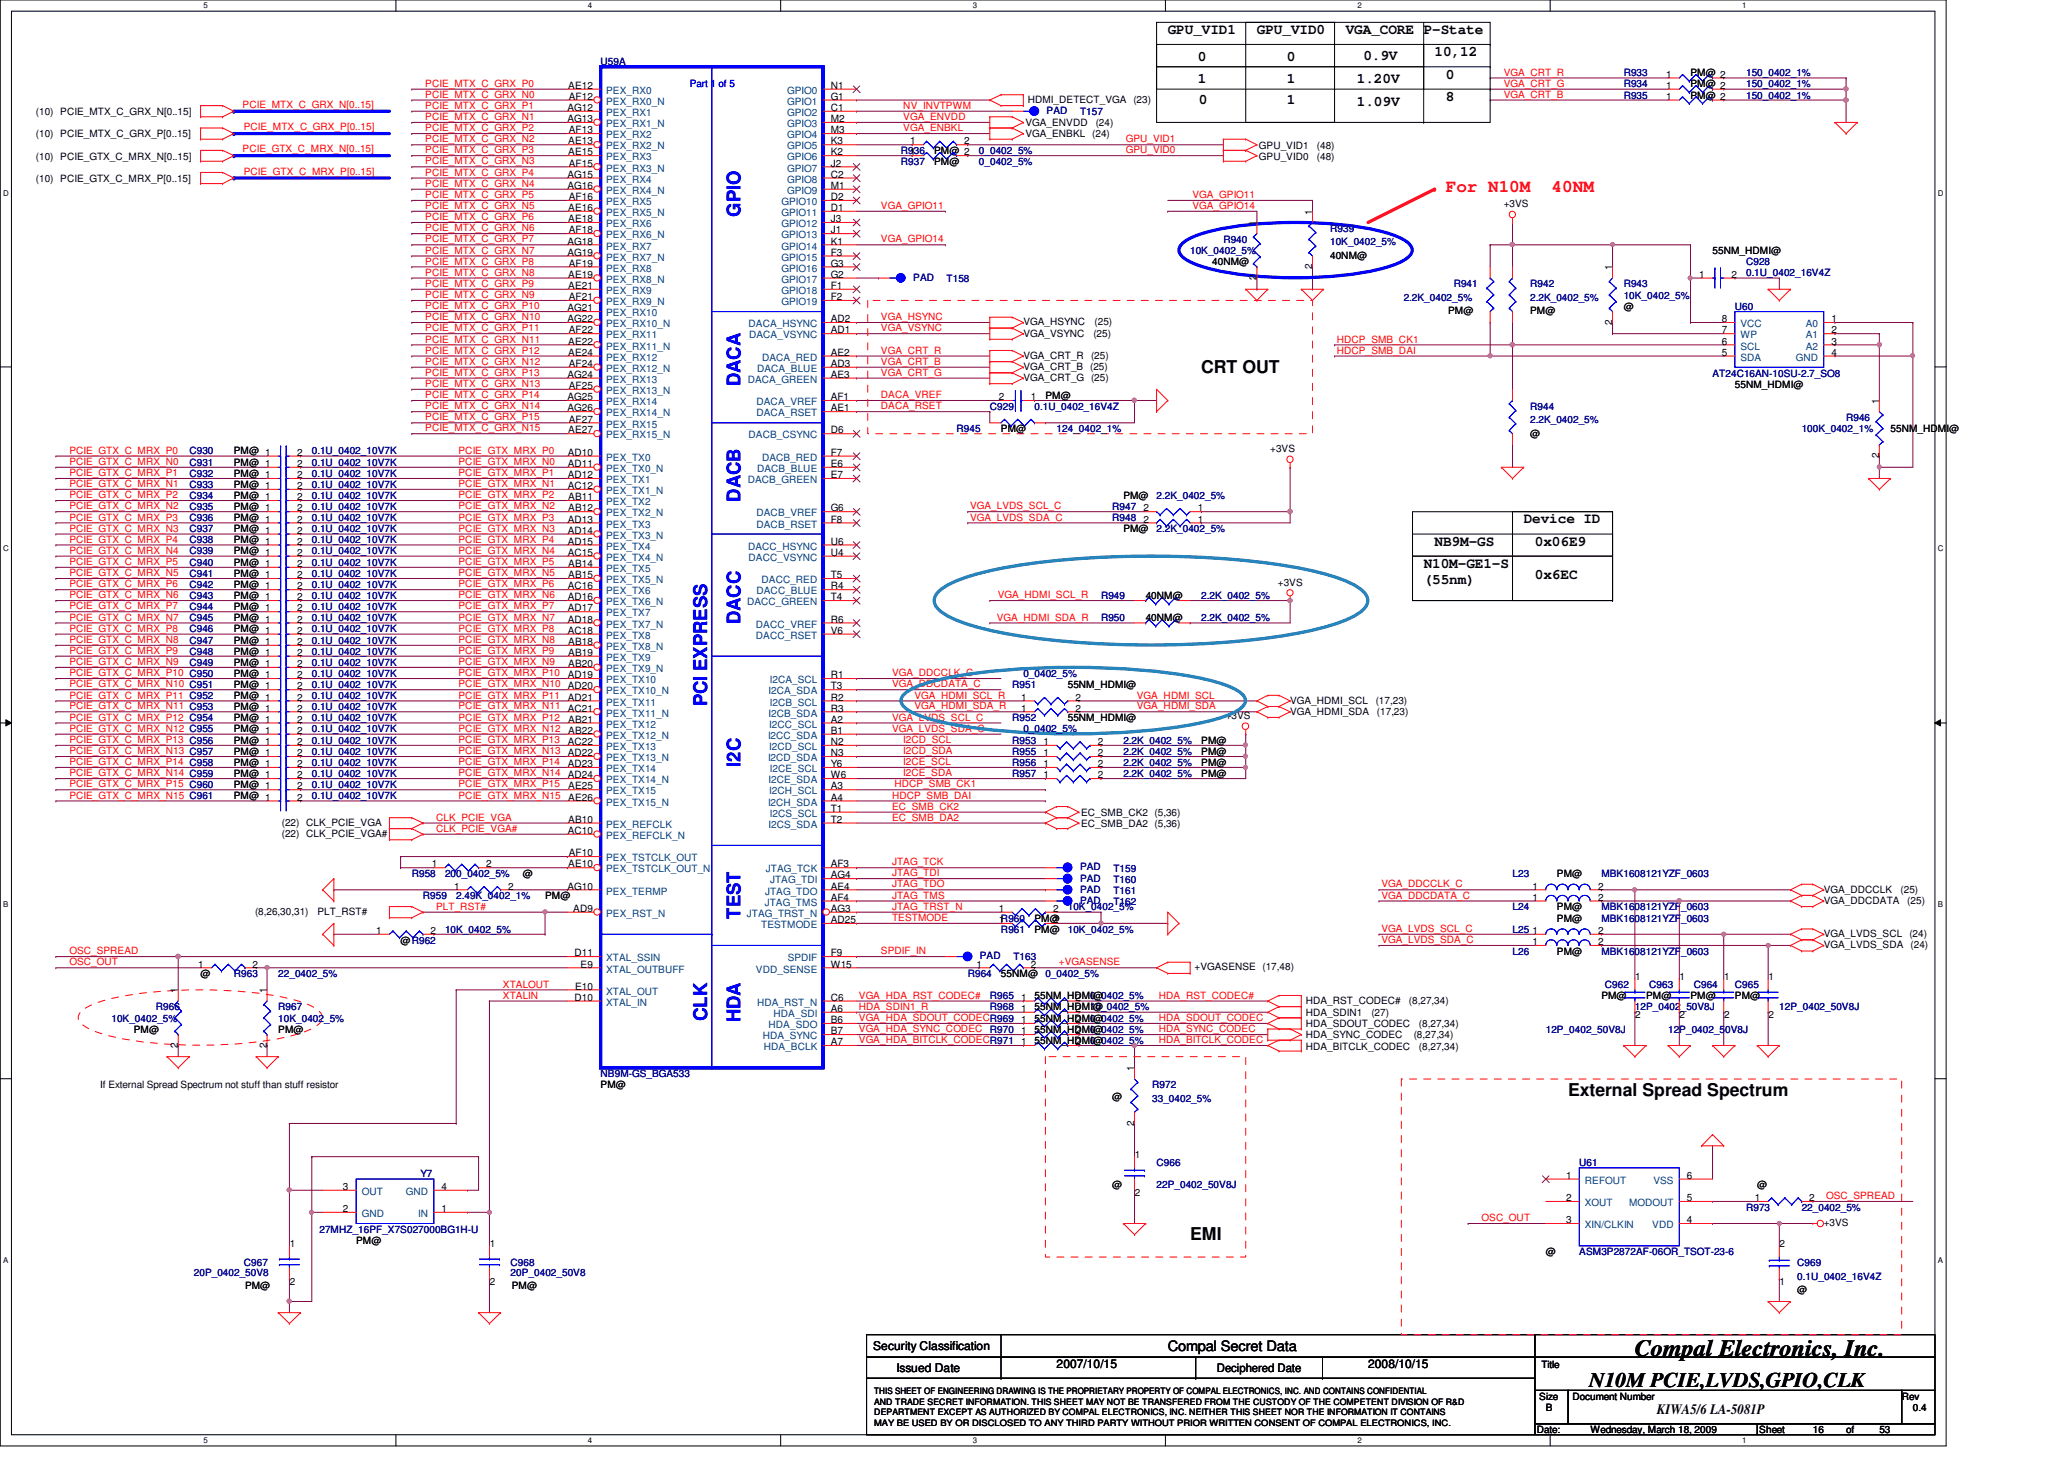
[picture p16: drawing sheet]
<svg xmlns="http://www.w3.org/2000/svg" width="297mm" height="210mm" viewBox="0 0 297 210" stroke-linecap="round" stroke-linejoin="round" font-family="sans-serif">
<defs><g id="words">
<text font-size="3.3" x="235.3" y="195.1">Compal Electronics, Inc.</text>
<text font-size="3" x="228.7" y="199.6">N10M PCIE,LVDS,GPIO,CLK</text>
<g font-size="2.7" fill="#00f">
<text x="106.5" y="31.2" transform="rotate(-90 106.5 31.2)">GPIO</text>
<text x="106.5" y="55.5" transform="rotate(-90 106.5 55.5)">DACA</text>
<text x="106.5" y="72.2" transform="rotate(-90 106.5 72.2)">DACB</text>
<text x="106.5" y="89.8" transform="rotate(-90 106.5 89.8)">DACC</text>
<text x="101.8" y="101.6" transform="rotate(-90 101.8 101.6)">PCI EXPRESS</text>
<text x="106.5" y="110.3" transform="rotate(-90 106.5 110.3)">I2C</text>
<text x="106.5" y="132.2" transform="rotate(-90 106.5 132.2)">TEST</text>
<text x="101.8" y="146.9" transform="rotate(-90 101.8 146.9)">CLK</text>
<text x="106.5" y="147.1" transform="rotate(-90 106.5 147.1)">HDA</text>
</g>
<g font-size="2.5" fill="#f00">
<text x="208.1" y="27.7">For N10M</text>
<text x="223.3" y="27.7">40NM</text>
</g>
<g font-size="2.5">
<text x="172.9" y="53.6">CRT OUT</text>
<text x="225.7" y="157.6">External Spread Spectrum</text>
<text x="171.3" y="178.4">EMI</text>
</g>
<g font-size="2.1">
<text x="168.1" y="4.9">GPU_VID1</text>
<text x="180.9" y="4.9">GPU_VID0</text>
<text x="193.7" y="4.9">VGA_CORE</text>
<text x="204.9" y="4.9">P-State</text>
<text x="172.4" y="8.8">0</text>
<text x="172.4" y="11.9">1</text>
<text x="185.2" y="8.8">0</text>
<text x="185.2" y="11.9">1</text>
<text x="195.3" y="11.9">1.20V</text>
<text x="196.2" y="8.6">0.9V</text>
<text x="206.5" y="8.1">10,12</text>
<text x="208.1" y="11.3">0</text>
<text x="172.5" y="15">0</text>
<text x="185.2" y="15">1</text>
<text x="195.3" y="15.2">1.09V</text>
<text x="208.1" y="14.5">8</text>
<text x="219.3" y="75.3">Device ID</text>
<text x="204.9" y="81.7">N10M-GE1-S</text>
<text x="206.5" y="78.5">NB9M-GS</text>
<text x="220.9" y="83.3">0x6EC</text>
<text x="220.9" y="78.5">0x06E9</text>
<text x="204.9" y="84">(55nm)</text>
<text x="168.1" y="194.4">Compal Secret Data</text>
<text x="238.5" y="203.5">KIWA5/6 LA-5081P</text>
</g>
<g font-size="1.7">
<text x="125.7" y="194.3">Security Classification</text>
<text x="129" y="197.3">Issued Date</text>
<text x="152.1" y="196.8">2007/10/15</text>
<text x="175.1" y="197.4">Deciphered Date</text>
<text x="196.9" y="196.8">2008/10/15</text>
</g>
<g font-size="1.4" fill="#000080">
<text x="86.4" y="9.4">U59A</text>
<text x="233.7" y="11">R933</text>
<text x="251.3" y="11">150_0402_1%</text>
<text x="150.6" y="16.4">PAD</text>
<text x="155.4" y="16.6">T157</text>
<text x="233.7" y="14.2">R935</text>
<text x="233.7" y="12.6">R934</text>
<text x="251.3" y="14.2">150_0402_1%</text>
<text x="251.3" y="12.6">150_0402_1%</text>
<text x="129.7" y="22.2">R936</text>
<text x="129.7" y="23.7">R937</text>
<text x="140.9" y="22.2">0_0402_5%</text>
<text x="140.9" y="23.7">0_0402_5%</text>
<text x="176.1" y="35">R940</text>
<text x="191.4" y="33.4">R939</text>
<text x="191.4" y="35.3">10K_0402_5%</text>
<text x="131.4" y="40.4">PAD</text>
<text x="136.2" y="40.6">T158</text>
<text x="171.3" y="36.6">10K_0402_5%</text>
<text x="209.2" y="41.4">R941</text>
<text x="220.2" y="41.4">R942</text>
<text x="233.7" y="41.4">R943</text>
<text x="251.3" y="38.2">C928</text>
<text x="251.3" y="39.8">0.1U_0402_16V4Z</text>
<text x="202" y="43.3">2.2K_0402_5%</text>
<text x="220.2" y="43.3">2.2K_0402_5%</text>
<text x="233.7" y="43">10K_0402_5%</text>
<text x="249.7" y="44.6">U60</text>
<text x="142.4" y="59">C929</text>
<text x="148.9" y="59">0.1U_0402_16V4Z</text>
<text x="220.2" y="59">R944</text>
<text x="246.5" y="54.2">AT24C16AN-10SU-2.7_SO8</text>
<text x="27.3" y="65.4">C930</text>
<text x="44.9" y="65.4">0.1U_0402_10V7K</text>
<text x="137.7" y="62.2">R945</text>
<text x="152.1" y="62.2">124_0402_1%</text>
<text x="220.2" y="60.9">2.2K_0402_5%</text>
<text x="259.3" y="62.2">100K_0402_1%</text>
<text x="265.7" y="60.6">R946</text>
<text x="27.3" y="67">C931</text>
<text x="27.3" y="70.2">C933</text>
<text x="27.3" y="68.6">C932</text>
<text x="27.3" y="71.8">C934</text>
<text x="44.9" y="67">0.1U_0402_10V7K</text>
<text x="44.9" y="70.2">0.1U_0402_10V7K</text>
<text x="44.9" y="68.6">0.1U_0402_10V7K</text>
<text x="44.9" y="71.8">0.1U_0402_10V7K</text>
<text x="166.5" y="71.8">2.2K_0402_5%</text>
<text x="27.3" y="76.6">C937</text>
<text x="27.3" y="73.4">C935</text>
<text x="27.3" y="75">C936</text>
<text x="44.9" y="76.6">0.1U_0402_10V7K</text>
<text x="44.9" y="73.4">0.1U_0402_10V7K</text>
<text x="44.9" y="75">0.1U_0402_10V7K</text>
<text x="160.1" y="73.4">R947</text>
<text x="160.1" y="75">R948</text>
<text x="166.5" y="76.6">2.2K_0402_5%</text>
<text x="27.3" y="79.8">C939</text>
<text x="27.3" y="81.4">C940</text>
<text x="27.3" y="83">C941</text>
<text x="27.3" y="78.2">C938</text>
<text x="44.9" y="79.8">0.1U_0402_10V7K</text>
<text x="44.9" y="81.4">0.1U_0402_10V7K</text>
<text x="44.9" y="83">0.1U_0402_10V7K</text>
<text x="44.9" y="78.2">0.1U_0402_10V7K</text>
<text x="27.3" y="87.8">C944</text>
<text x="27.3" y="86.2">C943</text>
<text x="27.3" y="89.4">C945</text>
<text x="27.3" y="84.6">C942</text>
<text x="44.9" y="87.8">0.1U_0402_10V7K</text>
<text x="44.9" y="86.2">0.1U_0402_10V7K</text>
<text x="44.9" y="89.4">0.1U_0402_10V7K</text>
<text x="44.9" y="84.6">0.1U_0402_10V7K</text>
<text x="158.5" y="86.2">R949</text>
<text x="158.5" y="89.4">R950</text>
<text x="172.9" y="86.2">2.2K_0402_5%</text>
<text x="172.9" y="89.4">2.2K_0402_5%</text>
<text x="27.3" y="91">C946</text>
<text x="27.3" y="94.2">C948</text>
<text x="27.3" y="92.6">C947</text>
<text x="27.3" y="95.8">C949</text>
<text x="44.9" y="91">0.1U_0402_10V7K</text>
<text x="44.9" y="94.2">0.1U_0402_10V7K</text>
<text x="44.9" y="92.6">0.1U_0402_10V7K</text>
<text x="44.9" y="95.8">0.1U_0402_10V7K</text>
<text x="44.9" y="99">0.1U_0402_10V7K</text>
<text x="44.9" y="97.4">0.1U_0402_10V7K</text>
<text x="44.9" y="100.6">0.1U_0402_10V7K</text>
<text x="145.7" y="99">R951</text>
<text x="147.3" y="97.4">0_0402_5%</text>
<text x="44.9" y="105.4">0.1U_0402_10V7K</text>
<text x="44.9" y="102.2">0.1U_0402_10V7K</text>
<text x="44.9" y="107">0.1U_0402_10V7K</text>
<text x="44.9" y="103.8">0.1U_0402_10V7K</text>
<text x="145.7" y="103.8">R952</text>
<text x="145.7" y="107">R953</text>
<text x="147.3" y="105.4">0_0402_5%</text>
<text x="161.7" y="107">2.2K_0402_5%</text>
<text x="44.9" y="111.8">0.1U_0402_10V7K</text>
<text x="44.9" y="108.6">0.1U_0402_10V7K</text>
<text x="44.9" y="110.2">0.1U_0402_10V7K</text>
<text x="44.9" y="113.4">0.1U_0402_10V7K</text>
<text x="145.7" y="108.6">R955</text>
<text x="145.7" y="111.8">R957</text>
<text x="145.7" y="110.2">R956</text>
<text x="161.7" y="108.6">2.2K_0402_5%</text>
<text x="161.7" y="111.8">2.2K_0402_5%</text>
<text x="161.7" y="110.2">2.2K_0402_5%</text>
<text x="44.9" y="115">0.1U_0402_10V7K</text>
<text x="155.4" y="125.2">PAD</text>
<text x="160.2" y="125.4">T159</text>
<text x="59.3" y="126.2">R958</text>
<text x="60.9" y="129.4">R959</text>
<text x="64" y="126.2">200_0402_5%</text>
<text x="65.7" y="129.4">2.49K_0402_1%</text>
<text x="153.7" y="131">10K_0402_5%</text>
<text x="155.4" y="128.4">PAD</text>
<text x="155.4" y="130">PAD</text>
<text x="155.4" y="126.8">PAD</text>
<text x="160.2" y="128.6">T161</text>
<text x="160.2" y="130.2">T162</text>
<text x="160.2" y="127">T160</text>
<text x="217.7" y="126.2">L23</text>
<text x="217.7" y="131">L24</text>
<text x="230.5" y="126.2">MBK1608121YZF_0603</text>
<text x="230.5" y="131">MBK1608121YZF_0603</text>
<text x="64" y="134.2">10K_0402_5%</text>
<text x="144.1" y="134.2">R961</text>
<text x="153.7" y="134.2">10K_0402_5%</text>
<text x="217.7" y="134.2">L25</text>
<text x="217.7" y="137.4">L26</text>
<text x="230.5" y="137.4">MBK1608121YZF_0603</text>
<text x="230.5" y="132.6">MBK1608121YZF_0603</text>
<text x="33.7" y="140.6">R963</text>
<text x="40" y="140.6">22_0402_5%</text>
<text x="139.3" y="140.6">R964</text>
<text x="141" y="138">PAD</text>
<text x="142.4" y="143.8">R965</text>
<text x="145.8" y="138.2">T163</text>
<text x="150.4" y="140.6">0_0402_5%</text>
<text x="156.9" y="143.8">0_0402_5%</text>
<text x="231" y="142.2">C962</text>
<text x="237.4" y="142.2">C963</text>
<text x="243.8" y="142.2">C964</text>
<text x="249.7" y="142.2">C965</text>
<text x="16" y="147">10K_0402_5%</text>
<text x="22.4" y="145.4">R966</text>
<text x="40" y="145.4">R967</text>
<text x="40" y="147">10K_0402_5%</text>
<text x="142.4" y="145.4">R968</text>
<text x="142.4" y="148.6">R970</text>
<text x="156.9" y="147">0_0402_5%</text>
<text x="156.9" y="145.4">10_0402_5%</text>
<text x="156.9" y="148.6">0_0402_5%</text>
<text x="222.5" y="148.6">12P_0402_50V8J</text>
<text x="235.3" y="145.4">12P_0402_50V8J</text>
<text x="240.1" y="148.6">12P_0402_50V8J</text>
<text x="256.1" y="145.4">12P_0402_50V8J</text>
<text x="86.4" y="155">NB9M-GS_BGA533</text>
<text x="156.9" y="150.2">0_0402_5%</text>
<text x="165.8" y="156.6">R972</text>
<text x="165.8" y="158.5">33_0402_5%</text>
<text x="166.5" y="167.8">C966</text>
<text x="227.3" y="167.8">U61</text>
<text x="60.5" y="169.4">Y7</text>
<text x="166.5" y="171">22P_0402_50V8J</text>
<text x="46" y="177.4">27MHZ_16PF_X7S027000BG1H-U</text>
<text x="251.3" y="174.2">R973</text>
<text x="259.3" y="174.2">22_0402_5%</text>
<text x="27.9" y="183.6">20P_0402_50V8</text>
<text x="35.1" y="182.2">C967</text>
<text x="73.5" y="182.2">C968</text>
<text x="73.5" y="183.6">20P_0402_50V8</text>
<text x="227.3" y="180.6">ASM3P2872AF-06OR_TSOT-23-6</text>
<text x="258.7" y="182.2">C969</text>
<text x="258.7" y="184.1">0.1U_0402_16V4Z</text>
</g>
<g font-size="1.4" fill="#f00">
<text x="216.4" y="10.9">VGA_CRT_R</text>
<text x="34.9" y="15.5">PCIE_MTX_C_GRX_N[0..15]</text>
<text x="61.2" y="17.3">PCIE_MTX_C_GRX_N1</text>
<text x="61.2" y="15.7">PCIE_MTX_C_GRX_P1</text>
<text x="61.2" y="12.5">PCIE_MTX_C_GRX_P0</text>
<text x="61.2" y="14.1">PCIE_MTX_C_GRX_N0</text>
<text x="130" y="17.3">VGA_ENVDD</text>
<text x="130" y="15.7">NV_INVTPWM</text>
<text x="216.4" y="12.5">VGA_CRT_G</text>
<text x="216.4" y="14.1">VGA_CRT_B</text>
<text x="34.9" y="21.9">PCIE_GTX_C_MRX_N[0..15]</text>
<text x="35.1" y="18.8">PCIE_MTX_C_GRX_P[0..15]</text>
<text x="61.2" y="18.9">PCIE_MTX_C_GRX_P2</text>
<text x="61.2" y="20.5">PCIE_MTX_C_GRX_N2</text>
<text x="61.2" y="23.7">PCIE_MTX_C_GRX_N3</text>
<text x="61.2" y="22.1">PCIE_MTX_C_GRX_P3</text>
<text x="130" y="18.9">VGA_ENBKL</text>
<text x="162" y="22.1">GPU_VID0</text>
<text x="162" y="20.5">GPU_VID1</text>
<text x="35.1" y="25.1">PCIE_GTX_C_MRX_P[0..15]</text>
<text x="61.2" y="26.9">PCIE_MTX_C_GRX_N4</text>
<text x="61.2" y="25.3">PCIE_MTX_C_GRX_P4</text>
<text x="61.2" y="28.5">PCIE_MTX_C_GRX_P5</text>
<text x="171.6" y="28.5">VGA_GPIO11</text>
<text x="61.2" y="30.1">PCIE_MTX_C_GRX_N5</text>
<text x="61.2" y="33.3">PCIE_MTX_C_GRX_N6</text>
<text x="61.2" y="31.7">PCIE_MTX_C_GRX_P6</text>
<text x="61.2" y="34.9">PCIE_MTX_C_GRX_P7</text>
<text x="126.8" y="30.1">VGA_GPIO11</text>
<text x="126.8" y="34.9">VGA_GPIO14</text>
<text x="171.6" y="30.1">VGA_GPIO14</text>
<text x="61.2" y="36.5">PCIE_MTX_C_GRX_N7</text>
<text x="61.2" y="39.7">PCIE_MTX_C_GRX_N8</text>
<text x="61.2" y="38.1">PCIE_MTX_C_GRX_P8</text>
<text x="61.2" y="41.3">PCIE_MTX_C_GRX_P9</text>
<text x="61.2" y="42.9">PCIE_MTX_C_GRX_N9</text>
<text x="61.2" y="46.1">PCIE_MTX_C_GRX_N10</text>
<text x="61.2" y="44.5">PCIE_MTX_C_GRX_P10</text>
<text x="61.2" y="47.7">PCIE_MTX_C_GRX_P11</text>
<text x="126.8" y="46.1">VGA_HSYNC</text>
<text x="126.8" y="47.7">VGA_VSYNC</text>
<text x="61.2" y="49.3">PCIE_MTX_C_GRX_N11</text>
<text x="61.2" y="52.5">PCIE_MTX_C_GRX_N12</text>
<text x="61.2" y="50.9">PCIE_MTX_C_GRX_P12</text>
<text x="126.8" y="50.9">VGA_CRT_R</text>
<text x="126.8" y="52.5">VGA_CRT_B</text>
<text x="192.4" y="49.3">HDCP_SMB_CK1</text>
<text x="192.4" y="50.9">HDCP_SMB_DAI</text>
<text x="61.2" y="54.1">PCIE_MTX_C_GRX_P13</text>
<text x="61.2" y="55.7">PCIE_MTX_C_GRX_N13</text>
<text x="61.2" y="57.3">PCIE_MTX_C_GRX_P14</text>
<text x="61.2" y="58.9">PCIE_MTX_C_GRX_N14</text>
<text x="126.8" y="57.3">DACA_VREF</text>
<text x="126.8" y="58.9">DACA_RSET</text>
<text x="126.8" y="54.1">VGA_CRT_G</text>
<text x="10" y="65.3">PCIE_GTX_C_MRX_P0</text>
<text x="61.2" y="60.5">PCIE_MTX_C_GRX_P15</text>
<text x="61.2" y="62.1">PCIE_MTX_C_GRX_N15</text>
<text x="66" y="65.3">PCIE_GTX_MRX_P0</text>
<text x="10" y="66.9">PCIE_GTX_C_MRX_N0</text>
<text x="10" y="71.7">PCIE_GTX_C_MRX_P2</text>
<text x="10" y="70.1">PCIE_GTX_C_MRX_N1</text>
<text x="10" y="68.5">PCIE_GTX_C_MRX_P1</text>
<text x="66" y="66.9">PCIE_GTX_MRX_N0</text>
<text x="66" y="70.1">PCIE_GTX_MRX_N1</text>
<text x="66" y="68.5">PCIE_GTX_MRX_P1</text>
<text x="66" y="71.7">PCIE_GTX_MRX_P2</text>
<text x="10" y="73.3">PCIE_GTX_C_MRX_N2</text>
<text x="10" y="74.9">PCIE_GTX_C_MRX_P3</text>
<text x="10" y="76.5">PCIE_GTX_C_MRX_N3</text>
<text x="66" y="74.9">PCIE_GTX_MRX_P3</text>
<text x="66" y="76.5">PCIE_GTX_MRX_N3</text>
<text x="66" y="73.3">PCIE_GTX_MRX_N2</text>
<text x="139.6" y="73.3">VGA_LVDS_SCL_C</text>
<text x="139.6" y="74.9">VGA_LVDS_SDA_C</text>
<text x="10" y="78.1">PCIE_GTX_C_MRX_P4</text>
<text x="10" y="79.7">PCIE_GTX_C_MRX_N4</text>
<text x="10" y="81.3">PCIE_GTX_C_MRX_P5</text>
<text x="10" y="82.9">PCIE_GTX_C_MRX_N5</text>
<text x="66" y="79.7">PCIE_GTX_MRX_N4</text>
<text x="66" y="81.3">PCIE_GTX_MRX_P5</text>
<text x="66" y="78.1">PCIE_GTX_MRX_P4</text>
<text x="66" y="82.9">PCIE_GTX_MRX_N5</text>
<text x="10" y="86.1">PCIE_GTX_C_MRX_N6</text>
<text x="10" y="84.5">PCIE_GTX_C_MRX_P6</text>
<text x="10" y="87.7">PCIE_GTX_C_MRX_P7</text>
<text x="10" y="89.3">PCIE_GTX_C_MRX_N7</text>
<text x="66" y="86.1">PCIE_GTX_MRX_N6</text>
<text x="66" y="84.5">PCIE_GTX_MRX_P6</text>
<text x="66" y="89.3">PCIE_GTX_MRX_N7</text>
<text x="66" y="87.7">PCIE_GTX_MRX_P7</text>
<text x="143.5" y="89.3">VGA_HDMI_SDA_R</text>
<text x="143.6" y="86.1">VGA_HDMI_SCL_R</text>
<text x="10" y="94.1">PCIE_GTX_C_MRX_P9</text>
<text x="10" y="95.7">PCIE_GTX_C_MRX_N9</text>
<text x="10" y="90.9">PCIE_GTX_C_MRX_P8</text>
<text x="10" y="92.5">PCIE_GTX_C_MRX_N8</text>
<text x="66" y="90.9">PCIE_GTX_MRX_P8</text>
<text x="66" y="92.5">PCIE_GTX_MRX_N8</text>
<text x="66" y="94.1">PCIE_GTX_MRX_P9</text>
<text x="66" y="95.7">PCIE_GTX_MRX_N9</text>
<text x="10" y="98.9">PCIE_GTX_C_MRX_N10 C951</text>
<text x="10" y="97.3">PCIE_GTX_C_MRX_P10 C950</text>
<text x="10" y="100.5">PCIE_GTX_C_MRX_P11 C952</text>
<text x="66" y="98.9">PCIE_GTX_MRX_N10</text>
<text x="66" y="97.3">PCIE_GTX_MRX_P10</text>
<text x="66" y="100.5">PCIE_GTX_MRX_P11</text>
<text x="128.4" y="98.9">VGA_DDCDATA_C</text>
<text x="128.4" y="97.3">VGA_DDCCLK_C</text>
<text x="131.6" y="100.5">VGA_HDMI_SCL_R</text>
<text x="163.6" y="100.5">VGA_HDMI_SCL</text>
<text x="10" y="105.3">PCIE_GTX_C_MRX_N12 C955</text>
<text x="10" y="103.7">PCIE_GTX_C_MRX_P12 C954</text>
<text x="10" y="106.9">PCIE_GTX_C_MRX_P13 C956</text>
<text x="10" y="102.1">PCIE_GTX_C_MRX_N11 C953</text>
<text x="66" y="105.3">PCIE_GTX_MRX_N12</text>
<text x="66" y="102.1">PCIE_GTX_MRX_N11</text>
<text x="66" y="103.7">PCIE_GTX_MRX_P12</text>
<text x="66" y="106.9">PCIE_GTX_MRX_P13</text>
<text x="128.4" y="103.7">VGA_LVDS_SCL_C</text>
<text x="128.4" y="105.3">VGA_LVDS_SDA_C</text>
<text x="130" y="106.9">I2CD_SCL</text>
<text x="131.6" y="102.1">VGA_HDMI_SDA_R</text>
<text x="163.6" y="102.1">VGA_HDMI_SDA</text>
<text x="10" y="108.5">PCIE_GTX_C_MRX_N13 C957</text>
<text x="10" y="113.3">PCIE_GTX_C_MRX_P15 C960</text>
<text x="10" y="111.7">PCIE_GTX_C_MRX_N14 C959</text>
<text x="10" y="110.1">PCIE_GTX_C_MRX_P14 C958</text>
<text x="66" y="108.5">PCIE_GTX_MRX_N13</text>
<text x="66" y="110.1">PCIE_GTX_MRX_P14</text>
<text x="66" y="113.3">PCIE_GTX_MRX_P15</text>
<text x="66" y="111.7">PCIE_GTX_MRX_N14</text>
<text x="128.7" y="113.3">HDCP_SMB_CK1</text>
<text x="130" y="108.5">I2CD_SDA</text>
<text x="130" y="110.1">I2CE_SCL</text>
<text x="130" y="111.7">I2CE_SDA</text>
<text x="10" y="114.9">PCIE_GTX_C_MRX_N15 C961</text>
<text x="62.8" y="119.7">CLK_PCIE_VGA#</text>
<text x="62.8" y="118.1">CLK_PCIE_VGA</text>
<text x="66" y="114.9">PCIE_GTX_MRX_N15</text>
<text x="128.4" y="114.9">HDCP_SMB_DAI</text>
<text x="128.4" y="116.5">EC_SMB_CK2</text>
<text x="128.4" y="118.1">EC_SMB_DA2</text>
<text x="128.4" y="124.5">JTAG_TCK</text>
<text x="62.8" y="130.9">PLT_RST#</text>
<text x="128.4" y="130.9">JTAG_TRST_N</text>
<text x="128.4" y="127.7">JTAG_TDO</text>
<text x="128.4" y="126.1">JTAG_TDI</text>
<text x="128.4" y="129.3">JTAG_TMS</text>
<text x="198.8" y="129.3">VGA_DDCDATA_C</text>
<text x="198.8" y="127.7">VGA_DDCCLK_C</text>
<text x="10" y="137.3">OSC_SPREAD</text>
<text x="126.8" y="137.3">SPDIF_IN</text>
<text x="128.4" y="132.5">TESTMODE</text>
<text x="198.8" y="134.1">VGA_LVDS_SCL_C</text>
<text x="198.8" y="135.7">VGA_LVDS_SDA_C</text>
<text x="10" y="138.9">OSC_OUT</text>
<text x="72.4" y="142.1">XTALOUT</text>
<text x="72.4" y="143.7">XTALIN</text>
<text x="123.6" y="143.7">VGA_HDA_RST_CODEC#</text>
<text x="152.4" y="138.9">+VGASENSE</text>
<text x="166.8" y="143.7">HDA_RST_CODEC#</text>
<text x="123.6" y="145.3">HDA_SDIN1_R</text>
<text x="123.6" y="146.9">VGA_HDA_SDOUT_CODECR969</text>
<text x="123.6" y="148.5">VGA_HDA_SYNC_CODEC</text>
<text x="166.8" y="146.9">HDA_SDOUT_CODEC</text>
<text x="166.8" y="148.5">HDA_SYNC_CODEC</text>
<text x="123.6" y="150.1">VGA_HDA_BITCLK_CODECR971</text>
<text x="166.8" y="150.1">HDA_BITCLK_CODEC</text>
<text x="262.8" y="172.5">OSC_SPREAD</text>
<text x="213.2" y="175.7">OSC_OUT</text>
</g>
<g font-size="1.4">
<text x="239.8" y="11.2">1</text>
<text x="243.3" y="11">PM@ 2</text>
<text x="5.2" y="16.6">(10) PCIE_MTX_C_GRX_N[0..15]</text>
<text x="81.7" y="16">AG12</text>
<text x="81.7" y="17.6">AG13</text>
<text x="81.8" y="12.8">AE12</text>
<text x="81.9" y="14.4">AF12</text>
<text x="119.5" y="12.8">N1</text>
<text x="119.5" y="14.4">G1</text>
<text x="119.5" y="16">C1</text>
<text x="119.5" y="17.6">M2</text>
<text x="147.9" y="14.8">HDMI_DETECT_VGA (23)</text>
<text x="239.8" y="14.4">1</text>
<text x="239.8" y="12.8">1</text>
<text x="243.3" y="14.2">PM@ 2</text>
<text x="243.3" y="12.6">PM@ 2</text>
<text x="5.2" y="19.8">(10) PCIE_MTX_C_GRX_P[0..15]</text>
<text x="5.2" y="23">(10) PCIE_GTX_C_MRX_N[0..15]</text>
<text x="81.8" y="20.8">AE13</text>
<text x="81.8" y="22.4">AE15</text>
<text x="81.9" y="19.2">AF13</text>
<text x="81.9" y="24">AF15</text>
<text x="119.5" y="19.2">M3</text>
<text x="119.5" y="20.8">K3</text>
<text x="119.5" y="22.4">K2</text>
<text x="119.5" y="24">J2</text>
<text x="131" y="20.8">1</text>
<text x="131" y="22.4">1</text>
<text x="134.4" y="22.2">PM@ 2</text>
<text x="134.4" y="23.7">PM@</text>
<text x="138.8" y="20.8">2</text>
<text x="147.6" y="18.2">VGA_ENVDD</text>
<text x="147.6" y="19.8">VGA_ENBKL (24)</text>
<text x="157.7" y="18.2">(24)</text>
<text x="181.2" y="23">GPU_VID0</text>
<text x="181.2" y="21.4">GPU_VID1</text>
<text x="189.5" y="23">(48)</text>
<text x="189.5" y="21.4">(48)</text>
<text x="5.2" y="26.2">(10) PCIE_GTX_C_MRX_P[0..15]</text>
<text x="81.7" y="25.6">AG15</text>
<text x="81.7" y="27.2">AG16</text>
<text x="81.9" y="28.8">AF16</text>
<text x="119.5" y="25.6">C2</text>
<text x="119.5" y="27.2">M1</text>
<text x="119.5" y="28.8">D2</text>
<text x="216.4" y="29.8">+3VS</text>
<text x="81.7" y="35.2">AG18</text>
<text x="81.8" y="30.4">AE16</text>
<text x="81.8" y="32">AE18</text>
<text x="81.9" y="33.6">AF18</text>
<text x="119.5" y="30.4">D1</text>
<text x="119.5" y="33.6">J1</text>
<text x="119.5" y="35.2">K1</text>
<text x="119.5" y="32">J3</text>
<text x="180.8" y="32.5" transform="rotate(-90 180.8 32.5)">1</text>
<text x="188.8" y="30.9" transform="rotate(-90 188.8 30.9)">1</text>
<text x="81.7" y="36.8">AG19</text>
<text x="81.8" y="40">AE19</text>
<text x="81.8" y="41.6">AE21</text>
<text x="81.9" y="38.4">AF19</text>
<text x="119.5" y="36.8">F3</text>
<text x="119.5" y="38.4">G3</text>
<text x="119.5" y="40">G2</text>
<text x="119.5" y="41.6">F1</text>
<text x="174.5" y="38.2">40NM@</text>
<text x="180.8" y="40.3" transform="rotate(-90 180.8 40.3)">2</text>
<text x="188.8" y="38.7" transform="rotate(-90 188.8 38.7)">2</text>
<text x="191.4" y="37.2">40NM@</text>
<text x="232" y="38.9" transform="rotate(-90 232 38.9)">1</text>
<text x="244.6" y="40">1</text>
<text x="246.5" y="36.6">55NM_HDMI@</text>
<text x="249.2" y="40">2</text>
<text x="81.7" y="44.8">AG21</text>
<text x="81.7" y="46.4">AG22</text>
<text x="81.9" y="43.2">AF21</text>
<text x="81.9" y="48">AF22</text>
<text x="119.5" y="46.4">AD2</text>
<text x="119.5" y="48">AD1</text>
<text x="119.5" y="43.2">F2</text>
<text x="147.3" y="46.8">VGA_HSYNC</text>
<text x="157.5" y="46.8">(25)</text>
<text x="208.4" y="45.2">PM@</text>
<text x="220.2" y="45.2">PM@</text>
<text x="232" y="46.7" transform="rotate(-90 232 46.7)">2</text>
<text x="233.7" y="44.6">@</text>
<text x="247.8" y="46.4">8</text>
<text x="247.8" y="48">7</text>
<text x="263.6" y="46.4">1</text>
<text x="263.6" y="48">2</text>
<text x="81.8" y="49.6">AE22</text>
<text x="81.8" y="51.2">AE24</text>
<text x="81.9" y="52.8">AF24</text>
<text x="119.5" y="51.2">AE2</text>
<text x="119.5" y="52.8">AD3</text>
<text x="147.3" y="48.4">VGA_VSYNC</text>
<text x="147.3" y="51.6">VGA_CRT_R</text>
<text x="147.3" y="53.2">VGA_CRT_B (25)</text>
<text x="157" y="51.6">(25)</text>
<text x="157.3" y="48.4">(25)</text>
<text x="247.8" y="51.2">5</text>
<text x="247.8" y="49.6">6</text>
<text x="263.6" y="49.6">3</text>
<text x="263.6" y="51.2">4</text>
<text x="81.7" y="54.4">AG24</text>
<text x="81.7" y="57.6">AG25</text>
<text x="81.7" y="59.2">AG26</text>
<text x="81.9" y="56">AF25</text>
<text x="119.5" y="54.4">AE3</text>
<text x="119.5" y="59.2">AE1</text>
<text x="119.5" y="57.6">AF1</text>
<text x="143.8" y="57.6">2</text>
<text x="147.3" y="54.8">VGA_CRT_G (25)</text>
<text x="148.4" y="57.6">1</text>
<text x="150.4" y="57.4">PM@</text>
<text x="249.7" y="55.8">55NM_HDMI@</text>
<text x="270.4" y="58.1" transform="rotate(-90 270.4 58.1)">1</text>
<text x="33.7" y="65.4">PM@ 1</text>
<text x="42.8" y="65.6">2</text>
<text x="81.7" y="65.6">AD10</text>
<text x="81.8" y="62.4">AE27</text>
<text x="81.9" y="60.8">AF27</text>
<text x="119.5" y="65.6">F7</text>
<text x="119.5" y="62.4">D6</text>
<text x="144.1" y="62.2">PM@</text>
<text x="182.8" y="65.1">+3VS</text>
<text x="220.2" y="62.8">@</text>
<text x="270.4" y="65.9" transform="rotate(-90 270.4 65.9)">2</text>
<text x="272.1" y="62.2">55NM_HDMI@</text>
<text x="33.7" y="67">PM@ 1</text>
<text x="33.7" y="70.2">PM@ 1</text>
<text x="33.7" y="68.6">PM@ 1</text>
<text x="33.7" y="71.8">PM@ 1</text>
<text x="42.8" y="67.2">2</text>
<text x="42.8" y="70.4">2</text>
<text x="42.8" y="68.8">2</text>
<text x="42.8" y="72">2</text>
<text x="81.7" y="67.2">AD11</text>
<text x="81.7" y="68.8">AD12</text>
<text x="81.7" y="70.4">AC12</text>
<text x="81.8" y="72">AB11</text>
<text x="119.5" y="67.2">E6</text>
<text x="119.5" y="68.8">E7</text>
<text x="161.7" y="71.8">PM@</text>
<text x="33.7" y="76.6">PM@ 1</text>
<text x="33.7" y="73.4">PM@ 1</text>
<text x="33.7" y="75">PM@ 1</text>
<text x="42.8" y="76.8">2</text>
<text x="42.8" y="73.6">2</text>
<text x="42.8" y="75.2">2</text>
<text x="81.7" y="75.2">AD13</text>
<text x="81.7" y="76.8">AD14</text>
<text x="81.8" y="73.6">AB12</text>
<text x="119.5" y="75.2">F8</text>
<text x="119.5" y="73.6">G6</text>
<text x="161.7" y="76.6">PM@</text>
<text x="164.5" y="73.6">2</text>
<text x="164.5" y="75.2">2</text>
<text x="172.4" y="73.6">1</text>
<text x="172.4" y="75.2">1</text>
<text x="33.7" y="79.8">PM@ 1</text>
<text x="33.7" y="81.4">PM@ 1</text>
<text x="33.7" y="83">PM@ 1</text>
<text x="33.7" y="78.2">PM@ 1</text>
<text x="42.8" y="80">2</text>
<text x="42.8" y="81.6">2</text>
<text x="42.8" y="83.2">2</text>
<text x="42.8" y="78.4">2</text>
<text x="81.7" y="78.4">AD15</text>
<text x="81.7" y="80">AC15</text>
<text x="81.8" y="81.6">AB14</text>
<text x="81.8" y="83.2">AB15</text>
<text x="119.5" y="78.4">U6</text>
<text x="119.5" y="80">U4</text>
<text x="119.5" y="83.2">T5</text>
<text x="33.7" y="87.8">PM@ 1</text>
<text x="33.7" y="86.2">PM@ 1</text>
<text x="33.7" y="89.4">PM@ 1</text>
<text x="33.7" y="84.6">PM@ 1</text>
<text x="42.8" y="88">2</text>
<text x="42.8" y="86.4">2</text>
<text x="42.8" y="89.6">2</text>
<text x="42.8" y="84.8">2</text>
<text x="81.7" y="84.8">AC16</text>
<text x="81.7" y="86.4">AD16</text>
<text x="81.7" y="88">AD17</text>
<text x="81.7" y="89.6">AD18</text>
<text x="119.5" y="84.8">R4</text>
<text x="119.5" y="86.4">T4</text>
<text x="119.5" y="89.6">R6</text>
<text x="164.9" y="86.2">40NM@</text>
<text x="164.9" y="89.4">40NM@</text>
<text x="183.9" y="84.2">+3VS</text>
<text x="33.7" y="91">PM@ 1</text>
<text x="33.7" y="94.2">PM@ 1</text>
<text x="33.7" y="92.6">PM@ 1</text>
<text x="33.7" y="95.8">PM@ 1</text>
<text x="42.8" y="91.2">2</text>
<text x="42.8" y="94.4">2</text>
<text x="42.8" y="92.8">2</text>
<text x="42.8" y="96">2</text>
<text x="81.7" y="91.2">AC18</text>
<text x="81.8" y="92.8">AB18</text>
<text x="81.8" y="94.4">AB19</text>
<text x="81.8" y="96">AB20</text>
<text x="119.5" y="91.2">V6</text>
<text x="33.7" y="99">PM@ 1</text>
<text x="33.7" y="97.4">PM@ 1</text>
<text x="33.7" y="100.6">PM@ 1</text>
<text x="42.8" y="99.2">2</text>
<text x="42.8" y="97.6">2</text>
<text x="42.8" y="100.8">2</text>
<text x="81.7" y="97.6">AD19</text>
<text x="81.7" y="99.2">AD20</text>
<text x="81.7" y="100.8">AD21</text>
<text x="119.5" y="97.6">R1</text>
<text x="119.5" y="99.2">T3</text>
<text x="119.5" y="100.8">R2</text>
<text x="147" y="100.8">1</text>
<text x="153.7" y="99">55NM_HDMI@</text>
<text x="154.8" y="100.8">2</text>
<text x="185.7" y="101.2">VGA_HDMI_SCL</text>
<text x="198" y="101.2">(17,23)</text>
<text x="33.7" y="103.8">PM@ 1</text>
<text x="33.7" y="102.2">PM@ 1</text>
<text x="33.7" y="107">PM@ 1</text>
<text x="33.7" y="105.4">PM@ 1</text>
<text x="42.8" y="105.6">2</text>
<text x="42.8" y="102.4">2</text>
<text x="42.8" y="107.2">2</text>
<text x="42.8" y="104">2</text>
<text x="81.7" y="102.4">AC21</text>
<text x="81.7" y="107.2">AC22</text>
<text x="81.8" y="104">AB21</text>
<text x="81.8" y="105.6">AB22</text>
<text x="119.5" y="102.4">R3</text>
<text x="119.5" y="104">A2</text>
<text x="119.5" y="105.6">B1</text>
<text x="119.5" y="107.2">N2</text>
<text x="147" y="102.4">1</text>
<text x="150.2" y="107.2">1</text>
<text x="153.7" y="103.8">55NM_HDMI@</text>
<text x="154.8" y="102.4">2</text>
<text x="158" y="107.2">2</text>
<text x="172.9" y="107">PM@</text>
<text x="176.4" y="103.5">+3VS</text>
<text x="185.7" y="102.8">VGA_HDMI_SDA</text>
<text x="198.2" y="102.8">(17,23)</text>
<text x="33.7" y="111.8">PM@ 1</text>
<text x="33.7" y="108.6">PM@ 1</text>
<text x="33.7" y="110.2">PM@ 1</text>
<text x="33.7" y="113.4">PM@ 1</text>
<text x="42.8" y="112">2</text>
<text x="42.8" y="108.8">2</text>
<text x="42.8" y="110.4">2</text>
<text x="42.8" y="113.6">2</text>
<text x="81.7" y="108.8">AD22</text>
<text x="81.7" y="110.4">AD23</text>
<text x="81.7" y="112">AD24</text>
<text x="81.8" y="113.6">AE25</text>
<text x="119.5" y="108.8">N3</text>
<text x="119.5" y="110.4">Y6</text>
<text x="119.5" y="112">W6</text>
<text x="119.5" y="113.6">A3</text>
<text x="150.2" y="108.8">1</text>
<text x="150.2" y="112">1</text>
<text x="150.2" y="110.4">1</text>
<text x="158" y="108.8">2</text>
<text x="158" y="112">2</text>
<text x="158" y="110.4">2</text>
<text x="172.9" y="108.6">PM@</text>
<text x="172.9" y="111.8">PM@</text>
<text x="172.9" y="110.2">PM@</text>
<text x="33.7" y="115">PM@ 1</text>
<text x="40.6" y="118.8">(22) CLK_PCIE_VGA</text>
<text x="42.8" y="115.2">2</text>
<text x="81.7" y="120">AC10</text>
<text x="81.8" y="118.4">AB10</text>
<text x="81.8" y="115.2">AE26</text>
<text x="119.5" y="115.2">A4</text>
<text x="119.5" y="116.8">T1</text>
<text x="119.5" y="118.4">T2</text>
<text x="155.6" y="119">EC_SMB_DA2 (5,36)</text>
<text x="155.6" y="117.4">EC_SMB_CK2 (5,36)</text>
<text x="40.6" y="120.4">(22) CLK_PCIE_VGA#</text>
<text x="62.1" y="124.8">1</text>
<text x="70" y="124.8">2</text>
<text x="81.8" y="124.8">AE10</text>
<text x="81.9" y="123.2">AF10</text>
<text x="119.5" y="124.8">AF3</text>
<text x="36.7" y="131.6">(8,26,30,31)</text>
<text x="45.7" y="131.6">PLT_RST#</text>
<text x="65.4" y="128">1</text>
<text x="73.1" y="128">2</text>
<text x="75.3" y="126.2">@</text>
<text x="78.4" y="129.4">PM@</text>
<text x="81.7" y="128">AG10</text>
<text x="82.5" y="131.2">AD9</text>
<text x="119.5" y="126.4">AG4</text>
<text x="119.5" y="128">AE4</text>
<text x="119.5" y="129.6">AF4</text>
<text x="119.5" y="131.2">AG3</text>
<text x="143.8" y="131.2">1</text>
<text x="151.5" y="131.2">2</text>
<text x="220.6" y="128">1</text>
<text x="220.6" y="129.6">1</text>
<text x="224.1" y="126.2">PM@</text>
<text x="224.1" y="131">PM@</text>
<text x="230" y="128">2</text>
<text x="230" y="129.6">2</text>
<text x="262.5" y="130">VGA_DDCDATA</text>
<text x="262.5" y="128.4">VGA_DDCCLK</text>
<text x="273.5" y="128.4">(25)</text>
<text x="274.5" y="130">(25)</text>
<text x="54.1" y="134.4">1</text>
<text x="57.7" y="135.8">@R962</text>
<text x="62" y="134.4">2</text>
<text x="82.7" y="137.6">D11</text>
<text x="119.5" y="132.8">AD25</text>
<text x="119.5" y="137.6">F9</text>
<text x="143.8" y="132.8">1R960</text>
<text x="148.9" y="132.6">PM@</text>
<text x="148.9" y="134.2">PM@</text>
<text x="151.5" y="132.8">2</text>
<text x="220.6" y="134.4">1</text>
<text x="220.6" y="136">1</text>
<text x="224.1" y="132.6">PM@</text>
<text x="224.1" y="137.4">PM@</text>
<text x="230" y="134.4">2</text>
<text x="230" y="136">2</text>
<text x="262.5" y="134.8">VGA_LVDS_SCL</text>
<text x="262.5" y="136.4">VGA_LVDS_SDA</text>
<text x="274.8" y="134.8">(24)</text>
<text x="275" y="136.4">(24)</text>
<text x="25.6" y="142.9" transform="rotate(-90 25.6 142.9)">1</text>
<text x="28.5" y="139.2">1</text>
<text x="28.9" y="140.6">@</text>
<text x="36.4" y="139.2">2</text>
<text x="38.4" y="142.9" transform="rotate(-90 38.4 142.9)">1</text>
<text x="82.7" y="144">D10</text>
<text x="82.8" y="142.4">E10</text>
<text x="83.6" y="139.2">E9</text>
<text x="119.5" y="144">C6</text>
<text x="119.5" y="139.2">W15</text>
<text x="140.5" y="139.2">1</text>
<text x="144.1" y="140.6">55NM@</text>
<text x="147" y="144">1</text>
<text x="148.4" y="139.2">2</text>
<text x="148.9" y="143.8">55NM_HDMI@</text>
<text x="154.8" y="144">2</text>
<text x="171.9" y="139.6">+VGASENSE (17,48)</text>
<text x="230.5" y="143.8">PM@</text>
<text x="235.3" y="141">1</text>
<text x="236.9" y="143.8">PM@</text>
<text x="241.7" y="141">1</text>
<text x="243.3" y="143.8">PM@</text>
<text x="248.1" y="141">1</text>
<text x="249.7" y="143.8">PM@</text>
<text x="254.5" y="141">1</text>
<text x="19.3" y="148.6">PM@</text>
<text x="40" y="148.6">PM@</text>
<text x="119.5" y="145.6">A6</text>
<text x="119.5" y="147.2">B6</text>
<text x="119.5" y="148.8">B7</text>
<text x="147" y="147.2">1</text>
<text x="147" y="145.6">1</text>
<text x="147" y="148.8">1</text>
<text x="148.9" y="147">55NM_HDMI@</text>
<text x="148.9" y="145.4">55NM_HDMI@</text>
<text x="148.9" y="148.6">55NM_HDMI@</text>
<text x="154.8" y="147.2">2</text>
<text x="154.8" y="145.6">2</text>
<text x="154.8" y="148.8">2</text>
<text x="187.9" y="144.4">HDA_RST_CODEC#</text>
<text x="187.9" y="147.8">HDA_SDOUT_CODEC</text>
<text x="187.9" y="149.4">HDA_SYNC_CODEC</text>
<text x="187.9" y="146.2">HDA_SDIN1</text>
<text x="197.4" y="146.2">(27)</text>
<text x="202.8" y="144.4">(8,27,34)</text>
<text x="203.5" y="149.4">(8,27,34)</text>
<text x="204.2" y="147.8">(8,27,34)</text>
<text x="235.3" y="146.5">2</text>
<text x="241.7" y="146.5">2</text>
<text x="248.1" y="146.5">2</text>
<text x="254.5" y="146.5">2</text>
<text x="25.6" y="150.7" transform="rotate(-90 25.6 150.7)">2</text>
<text x="38.4" y="150.7" transform="rotate(-90 38.4 150.7)">2</text>
<text x="119.5" y="150.4">A7</text>
<text x="147" y="150.4">1</text>
<text x="148.9" y="150.2">55NM_HDMI@</text>
<text x="154.8" y="150.4">2</text>
<text x="163.2" y="154.1" transform="rotate(-90 163.2 154.1)">1</text>
<text x="187.9" y="151">HDA_BITCLK_CODEC</text>
<text x="204.2" y="151">(8,27,34)</text>
<text x="14.4" y="156.6">If External Spread Spectrum not stuff than stuff resistor</text>
<text x="86.4" y="156.6">PM@</text>
<text x="160.1" y="158.2">@</text>
<text x="163.2" y="161.9" transform="rotate(-90 163.2 161.9)">2</text>
<text x="163.3" y="166.6">1</text>
<text x="49.4" y="171.2">3</text>
<text x="63.5" y="171.2">4</text>
<text x="160.1" y="171">@</text>
<text x="163.3" y="172.1">2</text>
<text x="225.4" y="169.6">1</text>
<text x="225.4" y="172.8">2</text>
<text x="242.8" y="169.6">6</text>
<text x="242.8" y="172.8">5</text>
<text x="252.6" y="172.8">1</text>
<text x="252.9" y="171">@</text>
<text x="260.4" y="172.8">2</text>
<text x="41.7" y="179.5">1</text>
<text x="49.4" y="174.4">2</text>
<text x="51.3" y="179">PM@</text>
<text x="63.5" y="174.4">1</text>
<text x="70.5" y="179.5">1</text>
<text x="225.4" y="176">3</text>
<text x="242.8" y="176">4</text>
<text x="256.1" y="179.5">2</text>
<text x="262.5" y="176.4">+3VS</text>
<text x="35.3" y="185.4">PM@</text>
<text x="41.7" y="184.9">2</text>
<text x="70.5" y="184.9">2</text>
<text x="73.7" y="185.4">PM@</text>
<text x="222.5" y="180.6">@</text>
<text x="256.1" y="184.9">1</text>
<text x="258.7" y="186">@</text>
<text x="221.8" y="196.8">Title</text>
<text x="221.5" y="201.4">Size</text>
<text x="222.5" y="203">B</text>
<text x="226.3" y="201.4">Document Number</text>
<text x="273.7" y="201.4">Rev</text>
<text x="275.3" y="203">0.4</text>
<text x="221.2" y="206.2">Date:</text>
<text x="228.9" y="206.2">Wednesday, March 18, 2009</text>
<text x="253.2" y="206.2">Sheet</text>
<text x="260.9" y="206.2">16</text>
<text x="265.7" y="206.2">of</text>
<text x="270.5" y="206.2">53</text>
</g>
<g font-size="1.4" fill="#004080">
<text x="87.2" y="13.5">PEX_RX0</text>
<text x="87.2" y="15.1">PEX_RX0_N</text>
<text x="87.2" y="16.7">PEX_RX1</text>
<text x="113.3" y="13.5">GPIO0</text>
<text x="113.3" y="15.1">GPIO1</text>
<text x="113.3" y="16.7">GPIO2</text>
<text x="87.2" y="18.3">PEX_RX1_N</text>
<text x="87.2" y="19.9">PEX_RX2</text>
<text x="87.2" y="21.5">PEX_RX2_N</text>
<text x="87.2" y="23.1">PEX_RX3</text>
<text x="113.3" y="18.3">GPIO3</text>
<text x="113.3" y="19.9">GPIO4</text>
<text x="113.3" y="21.5">GPIO5</text>
<text x="113.3" y="23.1">GPIO6</text>
<text x="87.2" y="24.7">PEX_RX3_N</text>
<text x="87.2" y="26.3">PEX_RX4</text>
<text x="87.2" y="27.9">PEX_RX4_N</text>
<text x="87.2" y="29.5">PEX_RX5</text>
<text x="112.5" y="29.5">GPIO10</text>
<text x="113.3" y="24.7">GPIO7</text>
<text x="113.3" y="26.3">GPIO8</text>
<text x="113.3" y="27.9">GPIO9</text>
<text x="87.2" y="31.1">PEX_RX5_N</text>
<text x="87.2" y="32.7">PEX_RX6</text>
<text x="87.2" y="34.3">PEX_RX6_N</text>
<text x="87.2" y="35.9">PEX_RX7</text>
<text x="112.5" y="31.1">GPIO11</text>
<text x="112.5" y="34.3">GPIO13</text>
<text x="112.5" y="35.9">GPIO14</text>
<text x="112.5" y="32.7">GPIO12</text>
<text x="87.2" y="37.5">PEX_RX7_N</text>
<text x="87.2" y="39.1">PEX_RX8</text>
<text x="87.2" y="40.7">PEX_RX8_N</text>
<text x="112.5" y="37.5">GPIO15</text>
<text x="112.5" y="39.1">GPIO16</text>
<text x="112.5" y="40.7">GPIO17</text>
<text x="87.2" y="42.3">PEX_RX9</text>
<text x="87.2" y="43.9">PEX_RX9_N</text>
<text x="87.2" y="45.5">PEX_RX10</text>
<text x="87.2" y="47.1">PEX_RX10_N</text>
<text x="107.7" y="47.1">DACA_HSYNC</text>
<text x="112.5" y="42.3">GPIO18</text>
<text x="112.5" y="43.9">GPIO19</text>
<text x="250.5" y="47.1">VCC</text>
<text x="259.9" y="47.1">A0</text>
<text x="87.2" y="48.7">PEX_RX11</text>
<text x="87.2" y="50.3">PEX_RX11_N</text>
<text x="87.2" y="51.9">PEX_RX12</text>
<text x="87.2" y="53.5">PEX_RX12_N</text>
<text x="107.8" y="48.7">DACA_VSYNC</text>
<text x="109" y="53.5">DACA_BLUE</text>
<text x="109.7" y="51.9">DACA_RED</text>
<text x="250.5" y="51.9">SDA</text>
<text x="250.5" y="50.3">SCL</text>
<text x="250.5" y="48.7">WP</text>
<text x="258.4" y="51.9">GND</text>
<text x="259.9" y="48.7">A1</text>
<text x="259.9" y="50.3">A2</text>
<text x="87.2" y="55.1">PEX_RX13</text>
<text x="87.2" y="56.7">PEX_RX13_N</text>
<text x="87.2" y="58.3">PEX_RX14</text>
<text x="87.2" y="59.9">PEX_RX14_N</text>
<text x="107.6" y="55.1">DACA_GREEN</text>
<text x="108.9" y="59.9">DACA_RSET</text>
<text x="108.9" y="58.3">DACA_VREF</text>
<text x="87.2" y="61.5">PEX_RX15</text>
<text x="87.2" y="63.1">PEX_RX15_N</text>
<text x="107.7" y="63.1">DACB_CSYNC</text>
<text x="87.2" y="66.3">PEX_TX0</text>
<text x="87.2" y="67.9">PEX_TX0_N</text>
<text x="87.2" y="69.5">PEX_TX1</text>
<text x="87.2" y="71.1">PEX_TX1_N</text>
<text x="107.6" y="69.5">DACB_GREEN</text>
<text x="109" y="67.9">DACB_BLUE</text>
<text x="109.7" y="66.3">DACB_RED</text>
<text x="87.2" y="72.7">PEX_TX2</text>
<text x="87.2" y="74.3">PEX_TX2_N</text>
<text x="87.2" y="75.9">PEX_TX3</text>
<text x="87.2" y="77.5">PEX_TX3_N</text>
<text x="108.9" y="75.9">DACB_RSET</text>
<text x="108.9" y="74.3">DACB_VREF</text>
<text x="87.2" y="79.1">PEX_TX4</text>
<text x="87.2" y="80.7">PEX_TX4_N</text>
<text x="87.2" y="82.3">PEX_TX5</text>
<text x="87.2" y="83.9">PEX_TX5_N</text>
<text x="107.7" y="79.1">DACC_HSYNC</text>
<text x="107.7" y="80.7">DACC_VSYNC</text>
<text x="109.6" y="83.9">DACC_RED</text>
<text x="87.2" y="85.5">PEX_TX6</text>
<text x="87.2" y="87.1">PEX_TX6_N</text>
<text x="87.2" y="88.7">PEX_TX7</text>
<text x="107.5" y="87.1">DACC_GREEN</text>
<text x="108.9" y="85.5">DACC_BLUE</text>
<text x="87.2" y="90.3">PEX_TX7_N</text>
<text x="87.2" y="91.9">PEX_TX8</text>
<text x="87.2" y="93.5">PEX_TX8_N</text>
<text x="87.2" y="95.1">PEX_TX9</text>
<text x="108.8" y="91.9">DACC_RSET</text>
<text x="108.8" y="90.3">DACC_VREF</text>
<text x="87.2" y="96.7">PEX_TX9_N</text>
<text x="87.2" y="98.3">PEX_TX10</text>
<text x="87.2" y="99.9">PEX_TX10_N</text>
<text x="87.2" y="101.5">PEX_TX11</text>
<text x="110.6" y="99.9">I2CA_SDA</text>
<text x="110.8" y="98.3">I2CA_SCL</text>
<text x="110.8" y="101.5">I2CB_SCL</text>
<text x="87.2" y="103.1">PEX_TX11_N</text>
<text x="87.2" y="104.7">PEX_TX12</text>
<text x="87.2" y="106.3">PEX_TX12_N</text>
<text x="87.2" y="107.9">PEX_TX13</text>
<text x="110.5" y="106.3">I2CC_SDA</text>
<text x="110.6" y="103.1">I2CB_SDA</text>
<text x="110.7" y="104.7">I2CC_SCL</text>
<text x="110.7" y="107.9">I2CD_SCL</text>
<text x="87.2" y="109.5">PEX_TX13_N</text>
<text x="87.2" y="111.1">PEX_TX14</text>
<text x="87.2" y="112.7">PEX_TX14_N</text>
<text x="110.5" y="109.5">I2CD_SDA</text>
<text x="110.6" y="112.7">I2CE_SDA</text>
<text x="110.8" y="111.1">I2CE_SCL</text>
<text x="87.2" y="119.1">PEX_REFCLK</text>
<text x="87.2" y="114.3">PEX_TX15</text>
<text x="87.2" y="115.9">PEX_TX15_N</text>
<text x="110.5" y="115.9">I2CH_SDA</text>
<text x="110.6" y="119.1">I2CS_SDA</text>
<text x="110.7" y="114.3">I2CH_SCL</text>
<text x="110.8" y="117.5">I2CS_SCL</text>
<text x="87.2" y="123.9">PEX_TSTCLK_OUT</text>
<text x="87.2" y="125.5">PEX_TSTCLK_OUT_N</text>
<text x="87.2" y="120.7">PEX_REFCLK_N</text>
<text x="110.2" y="125.5">JTAG_TCK</text>
<text x="87.2" y="131.9">PEX_RST_N</text>
<text x="87.2" y="128.7">PEX_TERMP</text>
<text x="107.5" y="131.9">JTAG_TRST_N</text>
<text x="110.1" y="130.3">JTAG_TMS</text>
<text x="110.1" y="128.7">JTAG_TDO</text>
<text x="110.8" y="127.1">JTAG_TDI</text>
<text x="109.6" y="133.5">TESTMODE</text>
<text x="87.2" y="143.1">XTAL_OUT</text>
<text x="87.2" y="139.9">XTAL_OUTBUFF</text>
<text x="87.2" y="138.3">XTAL_SSIN</text>
<text x="108.8" y="139.9">VDD_SENSE</text>
<text x="113.4" y="138.3">SPDIF</text>
<text x="87.2" y="144.7">XTAL_IN</text>
<text x="109" y="144.7">HDA_RST_N</text>
<text x="109.8" y="149.5">HDA_SYNC</text>
<text x="110.6" y="147.9">HDA_SDO</text>
<text x="111.3" y="146.3">HDA_SDI</text>
<text x="109.9" y="151.1">HDA_BCLK</text>
<text x="52.1" y="171.9">OUT</text>
<text x="58.4" y="171.9">GND</text>
<text x="228.1" y="170.3">REFOUT</text>
<text x="228.1" y="173.5">XOUT</text>
<text x="234.4" y="173.5">MODOUT</text>
<text x="238" y="170.3">VSS</text>
<text x="52.1" y="175.1">GND</text>
<text x="60.2" y="175.1">IN</text>
<text x="228.1" y="176.7">XIN/CLKIN</text>
<text x="237.8" y="176.7">VDD</text>
</g>
<text font-size="1.4" fill="#00f" x="99.3" y="12.6">Part 1 of 5</text>
<g font-size="1.3">
<text x="125.8" y="203.6">DEPARTMENT EXCEPT AS AUTHORIZED BY COMPAL ELECTRONICS, INC. NEITHER THIS SHEET NOR THE INFORMATION IT CONTAINS</text>
<text x="125.8" y="200.6">THIS SHEET OF ENGINEERING DRAWING IS THE PROPRIETARY PROPERTY OF COMPAL ELECTRONICS, INC. AND CONTAINS CONFIDENTIAL</text>
<text x="125.8" y="202.1">AND TRADE SECRET INFORMATION. THIS SHEET MAY NOT BE TRANSFERED FROM THE CUSTODY OF THE COMPETENT DIVISION OF R&amp;D</text>
<text x="125.8" y="205.1">MAY BE USED BY OR DISCLOSED TO ANY THIRD PARTY WITHOUT PRIOR WRITTEN CONSENT OF COMPAL ELECTRONICS, INC.</text>
</g>
<g font-size="1.1">
<text x="29.3" y="1.1">5</text>
<text x="84.6" y="1.1">4</text>
<text x="140" y="1.1">3</text>
<text x="195.4" y="1.1">2</text>
<text x="250.7" y="1.1">1</text>
<text x=".5" y="28.2">D</text>
<text x="278.9" y="28.2">D</text>
<text x=".5" y="79.3">C</text>
<text x="278.9" y="79.3">C</text>
<text x=".5" y="130.6">B</text>
<text x="278.9" y="130.6">B</text>
<text x=".5" y="181.7">A</text>
<text x="278.9" y="181.7">A</text>
<text x="29.3" y="207.6">5</text>
<text x="84.6" y="207.6">4</text>
<text x="140" y="207.6">3</text>
<text x="195.4" y="207.6">2</text>
<text x="250.7" y="207.6">1</text>
</g>
</g></defs>
<path d="M0 0h280.1v208h-280.1zM1.6 1.6h276.9v204.8h-276.9z" fill="none" stroke="#000" stroke-width=".14"/>
<g fill="#fff">
<path d="M29.3 .2h.6v1.2h-.6z"/>
<path d="M29.3 206.6h.6v1.2h-.6z"/>
</g>
<path d="M57 0v1.6M57 206.4v1.6" fill="none" stroke="#000" stroke-width=".14"/>
<g fill="#fff">
<path d="M84.6 .2h.6v1.2h-.6z"/>
<path d="M84.6 206.6h.6v1.2h-.6z"/>
</g>
<path d="M112.3 0v1.6M112.3 206.4v1.6" fill="none" stroke="#000" stroke-width=".14"/>
<g fill="#fff">
<path d="M140 .2h.6v1.2h-.6z"/>
<path d="M140 206.6h.6v1.2h-.6z"/>
</g>
<path d="M167.7 0v1.6M167.7 206.4v1.6" fill="none" stroke="#000" stroke-width=".14"/>
<g fill="#fff">
<path d="M195.4 .2h.6v1.2h-.6z"/>
<path d="M195.4 206.6h.6v1.2h-.6z"/>
</g>
<path d="M223.1 0v1.6M223.1 206.4v1.6" fill="none" stroke="#000" stroke-width=".14"/>
<g fill="#fff">
<path d="M250.7 .2h.6v1.2h-.6z"/>
<path d="M250.7 206.6h.6v1.2h-.6z"/>
<path d="M.5 27.2h.7v1.2h-.7z"/>
<path d="M278.9 27.2h.8v1.2h-.8z"/>
<path d="M.5 78.4h.7v1.1h-.7z"/>
<path d="M278.9 78.4h.8v1.1h-.8z"/>
</g>
<path d="M0 52.8h1.6M278.5 52.8h1.6" fill="none" stroke="#000" stroke-width=".14"/>
<g fill="#fff">
<path d="M.5 129.6h.7v1.2h-.7z"/>
<path d="M278.9 129.6h.7v1.2h-.7z"/>
</g>
<path d="M0 104h1.6M.8 103.5l.8 .5-.8 .4zM278.5 104l.8-.5v.9zM278.5 104h1.6" fill="none" stroke="#000" stroke-width=".14"/>
<path d="M.8 103.5l.8 .5-.8 .4zM278.5 104l.8-.5v.9z" fill="#000"/>
<g fill="#fff">
<path d="M.5 180.8h.7v1.1h-.7z"/>
<path d="M278.9 180.8h.7v1.1h-.7z"/>
</g>
<path d="M0 155.2h1.6M278.5 155.2h1.6" fill="none" stroke="#000" stroke-width=".14"/>
<g fill="none" stroke="#800040" stroke-width=".14">
<path d="M59.3 19.2h.1M59.3 17.6h.1M59.3 16h.1M59.3 12.8h.1M59.3 14.4h.1M59.3 19.2h22.4M59.3 17.6h22.4M59.3 16h22.4M59.3 12.8h22.4M59.3 14.4h22.4M59.3 20.8h.1M59.3 24h.1"/>
<path d="M59.3 22.4h.1M59.3 27.2h.1M59.3 25.6h.1M59.3 28.8h.1M59.3 30.4h.1M59.3 33.6h.1M59.3 32h.1M59.3 35.2h.1M59.3 36.8h.1M59.3 38.4h.1M59.3 20.8h22.4M59.3 24h22.4"/>
<path d="M59.3 22.4h22.4M59.3 27.2h22.4M59.3 25.6h22.4M59.3 28.8h22.4M59.3 30.4h22.4M59.3 33.6h22.4M59.3 32h22.4M59.3 35.2h22.4M59.3 36.8h22.4M59.3 38.4h22.4M59.3 40h.1M59.3 41.6h.1"/>
<path d="M59.3 43.2h.1M59.3 46.4h.1M59.3 44.8h.1M59.3 49.6h.1M59.3 48h.1M59.3 52.8h.1M59.3 54.4h.1M59.3 56h.1M59.3 51.2h.1M59.3 57.6h.1M59.3 59.2h.1M59.3 40h22.4"/>
<path d="M59.3 41.6h22.4M59.3 43.2h22.4M59.3 46.4h22.4M59.3 44.8h22.4M59.3 49.6h22.4M59.3 48h22.4M59.3 52.8h22.4M59.3 54.4h22.4M59.3 56h22.4M59.3 51.2h22.4M59.3 57.6h22.4M59.3 59.2h22.4"/>
<path d="M8 65.6h.1M8 67.2h.1M8 73.6h.1M8 72h.1M8 75.2h.1M8 76.8h.1M8 78.4h.1M8 70.4h.1M8 68.8h.1M8 65.6h30.4M8 67.2h30.4M8 73.6h30.4"/>
<path d="M8 72h30.4M8 75.2h30.4M8 76.8h30.4M8 70.4h30.4M8 68.8h30.4M8 78.4h30.4M43.3 65.6h.1M43.3 67.2h.1M43.3 70.4h.1M43.3 68.8h.1M43.3 72h.1M43.3 75.2h.1"/>
<path d="M43.3 76.8h.1M43.3 73.6h.1M43.3 78.4h.1M43.3 65.6h38.4M43.3 67.2h38.4M43.3 73.6h38.4M43.3 72h38.4M43.3 75.2h38.4M43.3 76.8h38.4M43.3 70.4h38.4M43.3 68.8h38.4M43.3 78.4h38.4"/>
<path d="M59.3 60.8h.1M59.3 62.4h.1M59.3 60.8h22.4M59.3 62.4h22.4M8 94.4h.1M8 96h.1M8 86.4h.1M8 84.8h.1M8 99.2h.1M8 97.6h.1M8 88h.1M8 89.6h.1"/>
<path d="M8 80h.1M8 91.2h.1M8 92.8h.1M8 81.6h.1M8 83.2h.1M8 94.4h30.4M8 96h30.4M8 86.4h30.4M8 84.8h30.4M8 89.6h30.4M8 88h30.4M8 91.2h30.4"/>
<path d="M8 92.8h30.4M8 99.2h30.4M8 97.6h30.4M8 80h30.4M8 81.6h30.4M8 83.2h30.4M43.3 86.4h.1M43.3 84.8h.1M43.3 89.6h.1M43.3 88h.1M43.3 91.2h.1M43.3 92.8h.1"/>
<path d="M43.3 94.4h.1M43.3 96h.1M43.3 99.2h.1M43.3 97.6h.1M43.3 80h.1M43.3 81.6h.1M43.3 83.2h.1M43.3 94.4h38.4M43.3 96h38.4M43.3 86.4h38.4M43.3 84.8h38.4M43.3 89.6h38.4"/>
<path d="M43.3 88h38.4M43.3 91.2h38.4M43.3 92.8h38.4M43.3 99.2h38.4M43.3 97.6h38.4M43.3 80h38.4M43.3 81.6h38.4M43.3 83.2h38.4M8 105.6h.1M8 104h.1M8 107.2h.1M8 108.8h.1"/>
<path d="M8 115.2h.1M8 113.6h.1M8 112h.1M8 110.4h.1M8 100.8h.1M8 102.4h.1M8 105.6h30.4M8 104h30.4M8 107.2h30.4M8 108.8h30.4M8 115.2h30.4M8 113.6h30.4"/>
<path d="M8 112h30.4M8 110.4h30.4M8 100.8h30.4M8 102.4h30.4M43.3 105.6h.1M43.3 100.8h.1M43.3 102.4h.1M43.3 104h.1M43.3 107.2h.1M43.3 108.8h.1M43.3 110.4h.1M43.3 113.6h.1"/>
<path d="M43.3 112h.1M43.3 115.2h.1M43.3 105.6h38.4M43.3 104h38.4M43.3 107.2h38.4M43.3 108.8h38.4M43.3 115.2h38.4M43.3 113.6h38.4M43.3 112h38.4M43.3 110.4h38.4M43.3 100.8h38.4M43.3 102.4h38.4"/>
</g>
<path d="M33.7 22.4h22.3" fill="none" stroke="#00f" stroke-width=".47"/>
<circle cx="33.7" cy="22.4" r=".23" fill="#00f"/>
<path d="M33.7 25.6h22.3" fill="none" stroke="#00f" stroke-width=".47"/>
<circle cx="33.7" cy="25.6" r=".23" fill="#00f"/>
<path d="M33.7 16h22.3" fill="none" stroke="#00f" stroke-width=".47"/>
<circle cx="33.7" cy="16" r=".23" fill="#00f"/>
<path d="M33.7 19.2h22.3" fill="none" stroke="#00f" stroke-width=".47"/>
<circle cx="33.7" cy="19.2" r=".23" fill="#00f"/>
<g fill="none" stroke="#800040" stroke-width=".14">
<path d="M60.9 118.4h.1M60.9 118.4h20.8M48 134.4h.1M48 134.4h6.4M60.9 120h.1M60.9 131.2h.1M60.9 120h20.8M60.9 131.2h20.8M62.4 134.4h.1M62.4 134.4h16M78.4 134.4h.1M78.4 131.2h.1"/>
<path d="M78.4 131.2v3.2"/>
</g>
<circle cx="78.4" cy="131.2" r=".3" fill="#f0f"/>
<circle cx="78.4" cy="131.2" r=".3" fill="none" stroke="#f0f" stroke-width=".14"/>
<g fill="none" stroke="#800040" stroke-width=".14">
<path d="M65.7 142.4h.1M65.7 142.4h16M70.4 144h.1M70.4 144h11.3M41.7 171.2h.1M41.7 171.2h4.7M44.9 174.4h.1M44.9 174.4h1.5M68.9 166.4h.1M68.9 166.4v4.8M70.4 174.4h.1M70.4 174.4v4.8"/>
<path d="M41.7 187.2h.1M41.7 187.2h3.2"/>
</g>
<circle cx="70.4" cy="174.4" r=".3" fill="#f0f"/>
<circle cx="70.4" cy="174.4" r=".3" fill="none" stroke="#f0f" stroke-width=".14"/>
<path d="M41.7 171.2h.1M41.7 171.2v8M67.3 174.4h.1M67.3 174.4h3.1M70.4 184h.1M70.4 184v4.8" fill="none" stroke="#800040" stroke-width=".14"/>
<circle cx="41.6" cy="171.2" r=".31" fill="#f0f"/>
<circle cx="41.6" cy="171.2" r=".31" fill="none" stroke="#f0f" stroke-width=".14"/>
<path d="M41.7 184h.1M41.7 187.2h.1M41.7 184v4.8" fill="none" stroke="#800040" stroke-width=".14"/>
<circle cx="41.6" cy="187.2" r=".31" fill="#f0f"/>
<circle cx="41.6" cy="187.2" r=".31" fill="none" stroke="#f0f" stroke-width=".14"/>
<path d="M44.9 174.4h.1M44.9 174.4v12.8" fill="none" stroke="#800040" stroke-width=".14"/>
<circle cx="44.8" cy="174.4" r=".3" fill="#f0f"/>
<circle cx="44.8" cy="174.4" r=".3" fill="none" stroke="#f0f" stroke-width=".14"/>
<g fill="none" stroke="#800040" stroke-width=".14">
<path d="M123.3 19.2h.1M123.3 17.6h.1M123.3 16h.1M123.3 19.2h19.1M123.3 17.6h19.1M123.3 16h22.4M123.3 46.4h.1M123.3 48h.1M123.3 57.6h.1M123.3 46.4h19.1M123.3 48h19.1M123.3 57.6h20.8"/>
<path d="M163.3 57.6h.1M163.3 57.6h3.2M123.3 99.2h.1M123.3 97.6h.1M123.3 99.2h20.8M123.3 97.6h20.8M25.7 137.6h.1M25.7 137.6v4.8M38.4 139.2h.1M38.4 139.2v3.2M48 128h.1M48 128h17.7"/>
<path d="M57.7 124.8h.1M57.7 123.2h.1M57.7 124.8h4.7M57.7 123.2v1.6M57.7 123.2h24M70.4 124.8h11.3M73.7 128h8M81.7 124.8h.1M81.7 123.2h.1M81.7 128h.1M25.7 150.4h.1M25.7 150.4v1.6"/>
<path d="M70.4 144h.1M70.4 144v30.4M123.3 145.6h.1M123.3 145.6h24M155.3 144h.1M155.3 147.2h.1M155.3 148.8h.1M155.3 144h27.2M155.3 147.2h27.2M155.3 148.8h27.2M44.9 166.4h.1M44.9 166.4v8"/>
<path d="M44.9 166.4h24M67.3 171.2h.1M67.3 171.2h1.6"/>
</g>
<circle cx="163.2" cy="57.6" r=".31" fill="#f0f"/>
<circle cx="163.2" cy="57.6" r=".31" fill="none" stroke="#f0f" stroke-width=".14"/>
<path d="M265.7 14.4h.1M265.7 14.4v3.2M123.3 59.2h.1M123.3 59.2h19.1M142.4 59.2h.1M142.4 59.2v1.6M148.9 57.6h.1M148.9 57.6h14.4M163.3 57.6h.1M163.3 57.6v3.2h-12.9M150.4 60.8h.1" fill="none" stroke="#800040" stroke-width=".14"/>
<circle cx="265.7" cy="14.4" r=".31" fill="#f0f"/>
<circle cx="265.7" cy="14.4" r=".31" fill="none" stroke="#f0f" stroke-width=".14"/>
<path d="M214.5 11.2h.1M214.5 12.8h.1M214.5 14.4h.1M214.5 11.2h25.6M214.5 12.8h25.6M214.5 14.4h25.6M248.1 12.8h.1M248.1 12.8h17.6" fill="none" stroke="#800040" stroke-width=".14"/>
<circle cx="265.7" cy="12.8" r=".31" fill="#f0f"/>
<circle cx="265.7" cy="12.8" r=".31" fill="none" stroke="#f0f" stroke-width=".14"/>
<path d="M248.1 14.4h.1M248.1 14.4h17.6" fill="none" stroke="#800040" stroke-width=".14"/>
<circle cx="265.7" cy="14.4" r=".31" fill="#f0f"/>
<circle cx="265.7" cy="14.4" r=".31" fill="none" stroke="#f0f" stroke-width=".14"/>
<g fill="none" stroke="#800040" stroke-width=".14">
<path d="M248.1 11.2h.1M248.1 11.2h17.6M265.7 12.8h.1M265.7 11.2h.1M265.7 11.2v3.2M243.3 35.2h.1M243.3 35.2v4.8M243.3 40h.1M243.3 40h1.6M270.5 48h.1M270.5 49.6h.1M270.5 48v9.6"/>
<path d="M270.5 65.6h.1M270.5 65.6v1.6"/>
</g>
<circle cx="243.2" cy="40" r=".3" fill="#f0f"/>
<circle cx="243.2" cy="40" r=".3" fill="none" stroke="#f0f" stroke-width=".14"/>
<path d="M243.3 40h.1M243.3 40v6.4M249.7 40h.1M249.7 40h6.4M256.1 40h.1M256.1 40v1.6M270.5 67.2h.1M270.5 67.2v1.6" fill="none" stroke="#800040" stroke-width=".14"/>
<circle cx="270.5" cy="67.2" r=".3" fill="#f0f"/>
<circle cx="270.5" cy="67.2" r=".3" fill="none" stroke="#f0f" stroke-width=".14"/>
<path d="M214.5 51.2h.1M214.5 51.2h33.6M243.3 46.4h.1M243.3 46.4h4.8M264.1 48h.1M264.1 48h6.4" fill="none" stroke="#800040" stroke-width=".14"/>
<circle cx="214.5" cy="51.2" r=".3" fill="#f0f"/>
<circle cx="214.5" cy="51.2" r=".3" fill="none" stroke="#f0f" stroke-width=".14"/>
<path d="M217.7 49.6h.1M217.7 49.6h30.4" fill="none" stroke="#800040" stroke-width=".14"/>
<circle cx="217.6" cy="49.6" r=".32" fill="#f0f"/>
<circle cx="217.6" cy="49.6" r=".32" fill="none" stroke="#f0f" stroke-width=".14"/>
<path d="M232.1 48h.1M232.1 48h16M264.1 51.2h.1M264.1 51.2h11.2M275.3 51.2h.1M275.3 51.2v16" fill="none" stroke="#800040" stroke-width=".14"/>
<circle cx="275.2" cy="51.2" r=".3" fill="#f0f"/>
<circle cx="275.2" cy="51.2" r=".3" fill="none" stroke="#f0f" stroke-width=".14"/>
<path d="M264.1 49.6h.1M264.1 49.6h6.4" fill="none" stroke="#800040" stroke-width=".14"/>
<circle cx="270.5" cy="49.6" r=".31" fill="#f0f"/>
<circle cx="270.5" cy="49.6" r=".31" fill="none" stroke="#f0f" stroke-width=".14"/>
<path d="M217.7 35.2h.1M217.7 35.2v3.2M192.1 49.6h.1M217.7 46.4h.1M217.7 46.4v3.2h-25.6M270.5 67.2h.1M270.5 67.2h4.8" fill="none" stroke="#800040" stroke-width=".14"/>
<circle cx="217.7" cy="35.2" r=".31" fill="#f0f"/>
<circle cx="217.7" cy="35.2" r=".31" fill="none" stroke="#f0f" stroke-width=".14"/>
<g fill="none" stroke="#800040" stroke-width=".14">
<path d="M214.5 35.2h.1M214.5 35.2v3.2M217.7 32h.1M217.7 32v3.2h-3.2M232.1 35.2h.1M232.1 35.2v3.2M192.1 51.2h.1M214.5 46.4h.1M214.5 46.4v4.8h-22.4M217.7 49.6h.1M217.7 49.6v6.4M264.1 46.4h.1"/>
<path d="M264.1 46.4h11.2M275.3 46.4h.1M275.3 46.4v4.8M217.7 64h.1M217.7 64v3.2M123.3 113.6h27.1M123.3 115.2h27.1M123.3 116.8h27.1M123.3 118.4h27.1M150.4 113.6h.1M150.4 115.2h.1M150.4 116.8h.1"/>
<path d="M150.4 118.4h.1M123.3 124.8h.1M123.3 131.2h.1M123.3 132.8h.1M123.3 124.8h27.1M123.3 131.2h20.8M123.3 132.8h20.8M123.3 128h27.1M150.4 128h.1M65.7 142.4v19.2M41.7 161.6h.1M41.7 161.6h24"/>
<path d="M41.7 161.6v9.6M65.7 161.6h.1"/>
</g>
<circle cx="232.1" cy="35.2" r=".3" fill="#f0f"/>
<circle cx="232.1" cy="35.2" r=".3" fill="none" stroke="#f0f" stroke-width=".14"/>
<path d="M217.7 35.2h.1M217.7 35.2h25.6M232.1 35.2h.1M232.1 46.4h.1M232.1 46.4v1.6" fill="none" stroke="#800040" stroke-width=".14"/>
<circle cx="217.7" cy="35.2" r=".31" fill="#f0f"/>
<circle cx="217.7" cy="35.2" r=".31" fill="none" stroke="#f0f" stroke-width=".14"/>
<path d="M25.7 137.6h.1M25.7 137.6h56" fill="none" stroke="#800040" stroke-width=".14"/>
<circle cx="25.6" cy="137.6" r=".32" fill="#f0f"/>
<circle cx="25.6" cy="137.6" r=".32" fill="none" stroke="#f0f" stroke-width=".14"/>
<path d="M8 139.2h.1M8 139.2h20.9M38.4 139.2h.1M38.4 139.2h43.3M38.4 150.4h.1M38.4 150.4v1.6" fill="none" stroke="#800040" stroke-width=".14"/>
<circle cx="38.4" cy="139.2" r=".3" fill="#f0f"/>
<circle cx="38.4" cy="139.2" r=".3" fill="none" stroke="#f0f" stroke-width=".14"/>
<g fill="none" stroke="#800040" stroke-width=".14">
<path d="M123.3 51.2h.1M123.3 54.4h.1M123.3 52.8h.1M123.3 51.2h19.1M123.3 54.4h19.1M123.3 52.8h19.1M8 137.6h.1M8 137.6h17.7M36.9 139.2h.1M36.9 139.2h1.5M123.3 137.6h.1M123.3 137.6h12.8"/>
<path d="M163.3 150.4h.1M163.3 150.4h19.2"/>
</g>
<circle cx="163.2" cy="150.4" r=".3" fill="#f0f"/>
<circle cx="163.2" cy="150.4" r=".3" fill="none" stroke="#f0f" stroke-width=".14"/>
<path d="M123.3 14.4h.1M123.3 14.4h19.1M123.3 40h3.1M126.4 40h.1M123.3 104h.1M123.3 105.6h.1M123.3 104h20.8M123.3 105.6h20.8M155.3 145.6h.1M155.3 145.6h27.2M256.1 176h.1M256.1 176h4.8" fill="none" stroke="#800040" stroke-width=".14"/>
<circle cx="256.1" cy="176" r=".3" fill="#f0f"/>
<circle cx="256.1" cy="176" r=".3" fill="none" stroke="#f0f" stroke-width=".14"/>
<g fill="none" stroke="#800040" stroke-width=".14">
<path d="M158.4 108.8h.1M158.4 108.8h20.9M152.1 132.8h6.3M158.4 132.8h.1M211.3 176h.1M211.3 176h11.2M246.5 172.8h.1M246.5 164.8h.1M246.5 176h.1M246.5 176h9.6M246.5 172.8h6.4M246.5 164.8v4.8"/>
<path d="M256.1 176h.1M256.1 176v3.2M260.9 172.8h.1M260.9 172.8h14.4M256.1 184h.1M256.1 184v3.2"/>
</g>
<circle cx="179.2" cy="108.8" r=".3" fill="#f0f"/>
<circle cx="179.2" cy="108.8" r=".3" fill="none" stroke="#f0f" stroke-width=".14"/>
<path d="M179.3 108.8h.1M179.3 107.2h.1M179.3 107.2v3.2" fill="none" stroke="#800040" stroke-width=".14"/>
<circle cx="179.2" cy="107.2" r=".3" fill="#f0f"/>
<circle cx="179.2" cy="107.2" r=".3" fill="none" stroke="#f0f" stroke-width=".14"/>
<path d="M123.3 108.8h.1M123.3 108.8h27.1M152.1 131.2h6.3M158.4 131.2h.1M158.4 132.8h.1M158.4 131.2v1.6" fill="none" stroke="#800040" stroke-width=".14"/>
<circle cx="158.5" cy="132.8" r=".3" fill="#f0f"/>
<circle cx="158.5" cy="132.8" r=".3" fill="none" stroke="#f0f" stroke-width=".14"/>
<path d="M123.3 139.2h17.6M140.9 139.2h.1M148.9 139.2h.1M148.9 139.2h17.6M158.4 132.8h9.7M168.1 132.8h.1M198.5 129.6h.1M198.5 129.6h22.4M248.1 134.4h.1M248.1 134.4h9.6" fill="none" stroke="#800040" stroke-width=".14"/>
<circle cx="248.1" cy="134.4" r=".3" fill="#f0f"/>
<circle cx="248.1" cy="134.4" r=".3" fill="none" stroke="#f0f" stroke-width=".14"/>
<path d="M254.5 136h.1M254.5 136h3.2" fill="none" stroke="#800040" stroke-width=".14"/>
<circle cx="254.5" cy="136" r=".3" fill="#f0f"/>
<circle cx="254.5" cy="136" r=".3" fill="none" stroke="#f0f" stroke-width=".14"/>
<g fill="none" stroke="#800040" stroke-width=".14">
<path d="M198.5 128h.1M198.5 134.4h.1M198.5 128h22.4M198.5 134.4h22.4M230.5 128h.1M230.5 136h.1M230.5 129.6h.1M230.5 128h4.8M230.5 136h24M230.5 129.6h27.2M235.3 128h.1M235.3 128v12.8"/>
<path d="M241.7 129.6h.1M241.7 129.6v11.2M254.5 136h.1M254.5 136v4.8M241.7 145.6h.1M241.7 140.8h.1M241.7 145.6v4.8M248.1 145.6h.1M248.1 145.6v4.8"/>
</g>
<circle cx="241.7" cy="129.6" r=".32" fill="#f0f"/>
<circle cx="241.7" cy="129.6" r=".32" fill="none" stroke="#f0f" stroke-width=".14"/>
<path d="M198.5 136h.1M198.5 136h22.4M230.5 134.4h.1M230.5 134.4h17.6M235.3 128h.1M235.3 128h22.4M248.1 134.4h.1M248.1 134.4v6.4M235.3 145.6h.1M235.3 145.6v4.8M254.5 145.6h.1M254.5 145.6v4.8" fill="none" stroke="#800040" stroke-width=".14"/>
<circle cx="235.2" cy="128" r=".3" fill="#f0f"/>
<circle cx="235.2" cy="128" r=".3" fill="none" stroke="#f0f" stroke-width=".14"/>
<path d="M172.9 73.6h.1M185.7 67.2h.1M185.7 67.2v6.4h-12.8" fill="none" stroke="#800040" stroke-width=".14"/>
<circle cx="185.6" cy="73.6" r=".32" fill="#f0f"/>
<circle cx="185.6" cy="73.6" r=".32" fill="none" stroke="#f0f" stroke-width=".14"/>
<g fill="none" stroke="#800040" stroke-width=".14">
<path d="M123.3 22.4h8M123.3 20.8h8M123.3 30.4h12.8M123.3 35.2h12.8M131.3 22.4h.1M131.3 20.8h.1M136.1 30.4h.1M136.1 35.2h.1M139.3 22.4h.1M139.3 20.8h.1M139.3 22.4h36.8M139.3 20.8h36.8"/>
<path d="M168.1 30.4h.1M168.1 30.4h12.8v1.6M168.1 28.8h20.8M180.9 32h.1M188.9 28.8h.1M188.9 30.4h.1M188.9 28.8v1.6M188.9 38.4v3.2M180.9 41.6h.1M180.9 40v1.6M188.9 41.6h.1M139.3 73.6h.1"/>
<path d="M139.3 75.2h.1M139.3 75.2h25.6M139.3 73.6h25.6M172.9 75.2h.1M185.7 73.6h.1M185.7 73.6v1.6h-12.8M123.3 100.8h.1M123.3 102.4h.1M123.3 100.8h24M123.3 102.4h24M123.3 110.4h27.1M123.3 112h27.1"/>
<path d="M150.4 110.4h.1M150.4 112h.1M158.4 110.4h.1M158.4 110.4h20.9M155.3 150.4h.1M155.3 150.4h8M163.3 150.4h.1M163.3 150.4v3.2M163.3 161.6h.1M163.3 171.2h.1M163.3 161.6v4.8M163.3 171.2v4.8"/>
</g>
<circle cx="179.2" cy="110.4" r=".3" fill="#f0f"/>
<circle cx="179.2" cy="110.4" r=".3" fill="none" stroke="#f0f" stroke-width=".14"/>
<g fill="none" stroke="#800040" stroke-width=".14">
<path d="M171.3 89.6h.1M171.3 86.4h14.4M185.7 86.4h.1M185.7 86.4v3.2h-14.4M123.3 107.2h.1M123.3 107.2h27.1M158.4 112h.1M158.4 107.2h.1M179.3 110.4h.1M179.3 105.6h.1M179.3 110.4v1.6h-20.9M179.3 105.6v1.6h-20.9"/>
<path d="M123.3 126.4h.1M123.3 129.6h.1M123.3 126.4h27.1M123.3 129.6h27.1M123.3 144h24M123.3 147.2h24M123.3 148.8h24M123.3 150.4h24M147.3 144h.1M147.3 147.2h.1M147.3 148.8h.1M147.3 150.4h.1"/>
</g>
<circle cx="185.7" cy="86.4" r=".31" fill="#f0f"/>
<circle cx="185.7" cy="86.4" r=".31" fill="none" stroke="#f0f" stroke-width=".14"/>
<path d="M142.4 86.4h.1M142.4 89.6h.1M142.4 86.4h20.9M142.4 89.6h20.9M155.3 100.8h.1M155.3 102.4h.1M155.3 100.8h25.6M155.3 102.4h25.6" fill="none" stroke="#800040" stroke-width=".14"/>
<g fill="none" stroke="#f00" stroke-width=".14">
<path d="M28.9 15.2h.1M28.9 16.8h.1M28.9 18.4h.1M28.9 16.8h3.1M28.9 15.2h3.1M28.9 15.2v1.6M28.9 18.4v1.6M28.9 18.4h3.1M32 16.8h.1M32 15.2h.1M32 18.4h.1M32 15.2l1.7 .8"/>
<path d="M32 18.4l1.7 .8M33.7 16h.1M33.7 19.2h.1M33.7 16l-1.7 .8M33.7 19.2l-1.7 .8M142.4 18.4h.1M142.4 16.8h.1M142.4 14.4h.1M142.4 16.8h3.3M142.4 18.4h3.3M142.4 16.8v3.2M142.4 14.4l1.7 .8"/>
<path d="M144.1 15.2h.1M144.1 13.6h.1M144.1 15.2h3.2M144.1 13.6l-1.7 .8M144.1 13.6h3.2M145.7 16.8h.1M145.7 18.4h.1M145.7 16.8l1.6 .8M145.7 18.4l1.6 .8M147.3 17.6h.1M147.3 19.2h.1M147.3 13.6h.1"/>
<path d="M147.3 15.2h.1M147.3 17.6l-1.6 .8M147.3 19.2l-1.6 .8M147.3 13.6v1.6M264.1 17.6h.1M264.1 17.6h3.2M264.1 17.6l1.6 1.6M265.7 19.2h.1M267.3 17.6h.1M267.3 17.6l-1.6 1.6M28.9 20h.1M28.9 21.6h.1"/>
<path d="M28.9 23.2h.1M28.9 24.8h.1M28.9 26.4h.1M28.9 21.6v1.6M28.9 24.8v1.6M28.9 20h3.1M28.9 23.2h3.1M28.9 21.6h3.1M28.9 26.4h3.1M28.9 24.8h3.1M32 20h.1M32 23.2h.1"/>
<path d="M32 21.6h.1M32 26.4h.1M32 24.8h.1M32 21.6l1.7 .8M32 24.8l1.7 .8M33.7 22.4h.1M33.7 25.6h.1M33.7 22.4l-1.7 .8M33.7 25.6l-1.7 .8M142.4 20h.1M142.4 20h3.3M145.7 20h.1"/>
<path d="M176.1 23.2h.1M176.1 21.6h.1M176.1 20h.1M176.1 20h3.2M176.1 23.2h3.2M176.1 21.6h3.2M176.1 20v3.2M179.3 21.6h.1M179.3 23.2h.1M179.3 20h.1M179.3 21.6l1.6 .8M179.3 20l1.6 .8"/>
<path d="M180.9 22.4h.1M180.9 20.8h.1M180.9 22.4l-1.6 .8M180.9 20.8l-1.6 .8M217.7 32h.1M217.7 31.4v.6M142.4 47.2h.1M142.4 45.6h.1M142.4 48.8h.1M142.4 52h.1M142.4 50.4h.1M142.4 55.2h.1"/>
<path d="M142.4 53.6h.1M142.4 45.6v3.2M142.4 50.4v4.8M142.4 47.2h3.3M142.4 45.6h3.3M142.4 48.8h3.3M142.4 52h3.3M142.4 50.4h3.3M142.4 55.2h3.3M142.4 53.6h3.3M145.7 47.2h.1M145.7 45.6h.1"/>
<path d="M145.7 48.8h.1M145.7 52h.1M145.7 50.4h.1M145.7 55.2h.1M145.7 53.6h.1M145.7 45.6l1.6 .8M145.7 47.2l1.6 .8M145.7 50.4l1.6 .8M145.7 53.6l1.6 .8M145.7 52l1.6 .8M147.3 46.4h.1M147.3 48h.1"/>
<path d="M147.3 51.2h.1M147.3 54.4h.1M147.3 52.8h.1M147.3 46.4l-1.6 .8M147.3 48l-1.6 .8M147.3 51.2l-1.6 .8M147.3 54.4l-1.6 .8M147.3 52.8l-1.6 .8M166.5 59.2h.1M166.5 56h.1M166.5 56v3.2M166.5 56l1.6 1.6"/>
<path d="M168.1 57.6h.1M168.1 57.6l-1.6 1.6M179.3 41.6h.1M179.3 41.6h3.2M179.3 41.6l1.6 1.6M180.9 43.2h.1M182.5 41.6h.1M182.5 41.6l-1.6 1.6M187.3 41.6h.1M187.3 41.6h3.2M187.3 41.6l1.6 1.6M188.9 43.2h.1"/>
<path d="M190.5 41.6h.1M190.5 41.6l-1.6 1.6M254.5 41.6h.1M254.5 41.6h3.2M254.5 41.6l1.6 1.6M256.1 43.2h.1M257.7 41.6h.1M257.7 41.6l-1.6 1.6M185.7 67.2h.1M185.7 66.6v.6M216.1 67.2h.1M216.1 67.2h3.2"/>
<path d="M216.1 67.2l1.6 1.6M217.7 68.8h.1M219.3 67.2h.1M219.3 67.2l-1.6 1.6M268.9 68.8h.1M268.9 68.8h3.2M268.9 68.8l1.6 1.6M270.5 70.4h.1M272.1 68.8h.1M272.1 68.8l-1.6 1.6M185.7 86.4h.1M185.7 85.8v.6"/>
<path d="M56 119.2h.1M56 117.6h.1M56 117.6h3.3M56 119.2h3.3M56 117.6v3.2M59.3 117.6h.1M59.3 119.2h.1M59.3 117.6l1.6 .8M59.3 119.2l1.6 .8M60.9 118.4h.1M60.9 118.4l-1.6 .8M150.4 118.4h.1"/>
<path d="M150.4 116.8h.1M150.4 118.4l1.7 .8M150.4 116.8l1.7 .8M152.1 117.6h.1M152.1 119.2h.1M152.1 116h.1M152.1 117.6h1.6M152.1 119.2h1.6M152.1 117.6l-1.7 .8M152.1 116l-1.7 .8M152.1 116h1.6M153.7 117.6h.1"/>
<path d="M153.7 119.2h.1M153.7 116h.1M153.7 117.6l1.6 .8M153.7 116l1.6 .8M155.3 118.4h.1M155.3 116.8h.1M155.3 118.4l-1.6 .8M155.3 116.8l-1.6 .8M179.3 105.6h.1M179.3 105v.6M180.9 100.8h.1M180.9 102.4h.1"/>
<path d="M180.9 100.8l1.6 .8M180.9 102.4l1.6 .8M182.5 101.6h.1M182.5 100h.1M182.5 103.2h.1M182.5 101.6h1.6M182.5 100l-1.6 .8M182.5 100h1.6M182.5 103.2h1.6M182.5 101.6l-1.6 .8M184.1 101.6h.1M184.1 100h.1"/>
<path d="M184.1 103.2h.1M184.1 100l1.6 .8M184.1 101.6l1.6 .8M185.7 100.8h.1M185.7 102.4h.1M185.7 100.8l-1.6 .8M185.7 102.4l-1.6 .8M46.4 134.4h.1M46.4 128h.1M46.4 134.4l1.6 1.6M46.4 128l1.6 1.6M48 132.8h.1"/>
<path d="M48 136h.1M48 126.4h.1M48 129.6h.1M48 126.4v3.2M48 132.8v3.2M48 132.8l-1.6 1.6M48 126.4l-1.6 1.6M56 120.8h.1M56 132h.1M56 130.4h.1M56 130.4v1.6M56 120.8h3.3"/>
<path d="M56 130.4h3.3M56 132h3.3M59.3 120.8h.1M59.3 130.4h.1M59.3 132h.1M59.3 130.4l1.6 .8M60.9 120h.1M60.9 131.2h.1M60.9 120l-1.6 .8M60.9 131.2l-1.6 .8M166.5 139.2h.1M166.5 139.2l1.6 .8"/>
<path d="M168.1 138.4h.1M168.1 131.2h.1M168.1 134.4h.1M168.1 138.4l-1.6 .8M168.1 138.4h3.2M168.1 131.2v3.2M168.1 131.2l1.6 1.6M169.7 132.8h.1M169.7 132.8l-1.6 1.6M171.3 138.4h.1M171.3 138.4v1.6M257.7 129.6h.1"/>
<path d="M257.7 128h.1M257.7 134.4h.1M257.7 136h.1M257.7 129.6l1.6 .8M257.7 128l1.6 .8M257.7 134.4l1.6 .8M257.7 136l1.6 .8M259.3 130.4h.1M259.3 128.8h.1M259.3 127.2h.1M259.3 135.2h.1M259.3 133.6h.1"/>
<path d="M259.3 136.8h.1M259.3 130.4h1.6M259.3 128.8l-1.6 .8M259.3 128.8h1.6M259.3 127.2l-1.6 .8M259.3 127.2h1.6M259.3 135.2h1.6M259.3 133.6l-1.6 .8M259.3 133.6h1.6M259.3 136.8h1.6M259.3 135.2l-1.6 .8M260.9 130.4h.1"/>
<path d="M260.9 128.8h.1M260.9 127.2h.1M260.9 135.2h.1M260.9 133.6h.1M260.9 136.8h.1M260.9 128.8l1.6 .8M260.9 127.2l1.6 .8M260.9 133.6l1.6 .8M260.9 135.2l1.6 .8M262.5 129.6h.1M262.5 128h.1M262.5 134.4h.1"/>
<path d="M262.5 136h.1M262.5 129.6l-1.6 .8M262.5 128l-1.6 .8M262.5 134.4l-1.6 .8M262.5 136l-1.6 .8M24 152h.1M24 152h3.3M24 152l1.7 1.6M25.7 153.6h.1M27.3 152h.1M27.3 152l-1.6 1.6M36.9 152h.1"/>
<path d="M36.9 152h3.1M36.9 152l1.5 1.6M38.4 153.6h.1M40 152h.1M40 152l-1.6 1.6M168.1 140h.1M168.1 140h3.2M171.3 140h.1M182.5 150.4h.1M182.5 144h.1M182.5 147.2h.1M182.5 148h.1"/>
<path d="M182.5 149.6h.1M182.5 145.6h.1M182.5 149.6h4.8M182.5 150.4l1.6 .8M182.5 144l1.6 .8M182.5 147.2l1.6 .8M182.5 148h4.8M182.5 148v1.6M182.5 145.6l1.6 .8M184.1 149.6h.1M184.1 151.2h.1M184.1 144.8h.1"/>
<path d="M184.1 143.2h.1M184.1 146.4h.1M184.1 148h.1M184.1 149.6l-1.6 .8M184.1 151.2h3.2M184.1 144.8h3.2M184.1 143.2l-1.6 .8M184.1 143.2h3.2M184.1 146.4h3.2M184.1 146.4l-1.6 .8M184.1 144.8l-1.6 .8M185.7 148h.1"/>
<path d="M185.7 149.6h.1M185.7 148l1.6 .8M187.3 151.2h.1M187.3 149.6h.1M187.3 143.2h.1M187.3 144.8h.1M187.3 148h.1M187.3 146.4h.1M187.3 148.8h.1M187.3 143.2v4.8M187.3 149.6v1.6M187.3 148.8l-1.6 .8"/>
<path d="M233.7 150.4h.1M233.7 150.4h3.2M233.7 150.4l1.6 1.6M235.3 152h.1M236.9 150.4h.1M236.9 150.4l-1.6 1.6M240.1 150.4h.1M240.1 150.4h3.2M240.1 150.4l1.6 1.6M241.7 152h.1M243.3 150.4h.1M243.3 150.4l-1.6 1.6"/>
<path d="M246.5 150.4h.1M246.5 150.4h3.2M246.5 150.4l1.6 1.6M248.1 152h.1M249.7 150.4h.1M249.7 150.4l-1.6 1.6M252.9 150.4h.1M252.9 150.4h3.2M252.9 150.4l1.6 1.6M254.5 152h.1M256.1 150.4h.1M256.1 150.4l-1.6 1.6"/>
<path d="M161.7 176h.1M161.7 176h3.2M161.7 176l1.6 1.6M163.3 177.6h.1M164.9 176h.1M164.9 176l-1.6 1.6M244.9 164.8h.1M244.9 164.8h3.2M246.5 163.2h.1M246.5 163.2l-1.6 1.6M246.5 163.2l1.6 1.6M248.1 164.8h.1"/>
<path d="M260.9 176h.1M260.9 176h.6M40 188.8h.1M40 188.8h3.3M40 188.8l1.7 1.6M41.7 190.4h.1M43.3 188.8h.1M43.3 188.8l-1.6 1.6M68.9 188.8h.1M68.9 188.8h3.1M68.9 188.8l1.5 1.6M70.4 190.4h.1"/>
<path d="M72 188.8h.1M72 188.8l-1.6 1.6M254.5 187.2h.1M254.5 187.2h3.2M254.5 187.2l1.6 1.6M256.1 188.8h.1M257.7 187.2h.1M257.7 187.2l-1.6 1.6"/>
<circle cx="217.6" cy="30.9" r=".46"/>
<circle cx="185.6" cy="66.1" r=".46"/>
<circle cx="185.6" cy="85.3" r=".45"/>
<circle cx="179.2" cy="104.5" r=".47"/>
<circle cx="262" cy="176" r=".46"/>
</g>
<g fill="none" stroke="#000" stroke-width=".14">
<path d="M124.7 192h96.2v3.2h-96.2zM124.7 195.2h96.2v3.1h-96.2zM124.7 198.3h96.2v8.1h-96.2zM144.1 195.2h.1M144.1 198.3h.1M144.1 192v6.3M172.1 198.3h.1M172.1 195.2v3.1M190.3 198.3h.1M190.3 195.2v3.1M220.9 192h57.6v3.2h-57.6zM220.9 195.2h57.6v4.8h-57.6z"/>
<path d="M220.9 200h4.8v4.9h-4.8zM220.9 204.9h32v1.5h-32zM225.7 200h48v4.9h-48zM252.9 204.9h25.6v1.5h-25.6zM273.7 200h4.8v4.9h-4.8z"/>
</g>
<path d="M124.9 43.2h64v19.2h-64zM11.7 145.5a13.3 13.3 0 0 1 6.1-2.2 68.2 68.2 0 0 1 23.4 .3 11.7 11.7 0 0 1 4.7 1.9 1.12 1.12 0 0 1 0 1.8 13.5 13.5 0 0 1-6.1 2.2 67.2 67.2 0 0 1-23.4-.3 11.8 11.8 0 0 1-4.7-1.9 1.12 1.12 0 0 1 0-1.8zM150.4 152h28.9v28.8h-28.9zM201.7 155.2h72v36.8h-72z" fill="none" stroke="#f00" stroke-width=".14" stroke-dasharray="1 1 1 1 1 1 1 1"/>
<path d="M170.1 35.1a12.4 12.4 0 0 1 5.8-2.2 62.2 62.2 0 0 1 22.4 .3 10.9 10.9 0 0 1 4.5 1.9 1.15 1.15 0 0 1 0 1.8 12.6 12.6 0 0 1-5.9 2.2 61.3 61.3 0 0 1-22.3-.3 11 11 0 0 1-4.5-1.9 1.15 1.15 0 0 1 0-1.8z" fill="none" stroke="#00f" stroke-width=".47"/>
<path d="M206.5 27.2l-9.6 4.8" fill="none" stroke="#f00" stroke-width=".47"/>
<circle cx="206.5" cy="27.2" r=".23" fill="#f00"/>
<g fill="none" stroke="#000" stroke-width=".14">
<path d="M166.5 9.6h38.4v3.2h-38.4zM166.5 3.2h48v14.4h-48zM166.5 6.4h38.4v3.2h-38.4zM179.3 3.2h12.8v14.4h-12.8zM204.9 17.6h.1M204.9 3.2v14.4M204.9 6.4h9.6M204.9 9.6h9.6M204.9 12.8h9.6M214.5 6.4h.1M214.5 9.6h.1M214.5 12.8h.1"/>
<path d="M203.3 73.6h28.8v12.8h-28.8zM203.3 76.8h28.8v3.2h-28.8zM217.7 73.6h14.4v12.8h-14.4zM232.1 73.6v12.8M203.3 80h28.8v6.4h-28.8zM232.1 86.4h.1"/>
</g>
<path d="M130.2 99.8a9.6 9.6 0 0 1 3.7-1.7 83.1 83.1 0 0 1 20.5-2.1 83.4 83.4 0 0 1 20.6 2.1 9.6 9.6 0 0 1 3.7 1.7 1.17 1.17 0 0 1 0 2 9.7 9.7 0 0 1-3.7 1.7 83.2 83.2 0 0 1-20.6 2.1 82.8 82.8 0 0 1-20.5-2.1 9.7 9.7 0 0 1-3.7-1.7 1.18 1.18 0 0 1 0-2zM134.9 85.2a9.2 9.2 0 0 1 3.8-2 68.1 68.1 0 0 1 16-2.8 136.8 136.8 0 0 1 31 1.1 31.7 31.7 0 0 1 9.2 2.7 3 3 0 0 1 1.9 2.2 2.99 2.99 0 0 1-1.9 2.2 31.9 31.9 0 0 1-9.2 2.7 134.8 134.8 0 0 1-40.2 0 31.8 31.8 0 0 1-9.1-2.7 2.99 2.99 0 0 1-2-2.2l.2-.6z" fill="none" stroke="#0080c0" stroke-width=".47"/>
<g fill="none" stroke="#00f" stroke-width=".14">
<path d="M102.4 9.6v144M102.4 44.8h16M118.4 44.8h.1M40 76.8h.4M40.4 76.8h.1M40.4 75.4h.1M40.4 78.6h.1M40.4 75.4v2.9M40.4 78.6v2.8M41.2 75.4h.1M41.2 76.8h.1M41.2 78.6h.1"/>
<path d="M41.2 76.8h.5M41.2 75.4v2.9M41.2 78.6v2.8M102.4 76.8h16M102.4 60.8h16M118.4 60.8h.1M118.4 76.8h.1M40 80h.4M40 91.2h.4M40 94.4h.4M40.4 80h.1M40.4 91.2h.1"/>
<path d="M40.4 89.8h.1M40.4 94.4h.1M40.4 93h.1M40.4 89.8v2.9M40.4 93v2.8M41.2 80h.1M41.2 89.8h.1M41.2 91.2h.1M41.2 93h.1M41.2 94.4h.1M41.2 89.8v2.9M41.2 93v2.8"/>
<path d="M41.2 80h.5M41.2 91.2h.5M41.2 94.4h.5M102.4 94.4h16M118.4 94.4h.1M40 105.6h.4M40.4 105.6h.1M40.4 104.2h.1M40.4 104.2v2.9M41.2 104.2h.1M41.2 105.6h.1M41.2 104.2v2.9"/>
<path d="M41.2 105.6h.5M149.3 101.9h.1M149.3 101.9l-.4 .5M149.3 101.9l1 1M150.3 102.9h.1M151.3 101.9h.1M151.3 101.9l-1 1M151.3 101.9l.9 1M152.2 102.9h.1M153.2 101.9h.1M153.2 101.9l-1 1M153.2 101.9l.5 .5"/>
<path d="M153.7 102.4h.1M86.4 134.4h16M102.4 134.4h.1M102.4 121.6h16M102.4 136h16M118.4 121.6h.1M118.4 136h.1M145.7 131.2l.4 .5M146.1 131.7h.1M147.1 130.7h.1M147.1 130.7l-1 1M147.1 130.7l1 1"/>
<path d="M148.1 131.7h.1M149 130.7h.1M149 130.7l-.9 1M149 130.7l1 1M150 131.7h.1M150.4 131.2h.1M150.4 131.2l-.4 .5M102.4 153.6h.1M255 172.3h.1M255 172.3l-.5 .5M255 172.3l.9 1M255.9 173.3h.1"/>
<path d="M256.9 172.3h.1M256.9 172.3l-1 1M256.9 172.3l.9 1M257.8 173.3h.1M258.8 172.3h.1M258.8 172.3l-1 1M258.8 172.3l.5 .5M259.3 172.8h.1"/>
</g>
<g fill="none" stroke="#f00" stroke-width=".14">
<path d="M81.7 12.8h4.7M38.4 76.8h1.6M41.7 76.8h1.6M38.4 80h1.6M38.4 91.2h1.6M38.4 94.4h1.6M41.7 80h1.6M41.7 91.2h1.6M41.7 94.4h1.6M38.4 105.6h1.6M41.7 105.6h1.6M147.3 102.4h1.6"/>
<path d="M153.7 102.4h1.6M144.1 131.2h1.6M150.4 131.2h1.7M252.9 172.8h1.6M259.3 172.8h1.6"/>
</g>
<path d="M86.4 9.6h32v144h-32z" fill="none" stroke="#00f" stroke-width=".47"/>
<circle cx="85.9" cy="14.4" r=".46" fill="#fff"/>
<g fill="none" stroke="#f00" stroke-width=".14">
<path d="M81.7 14.4h3.8M81.7 16h4.7"/>
<circle cx="85.9" cy="14.4" r=".46"/>
</g>
<circle cx="85.9" cy="17.6" r=".46" fill="#fff"/>
<g fill="none" stroke="#f00" stroke-width=".14">
<path d="M81.7 17.6h3.8M81.7 19.2h4.7"/>
<circle cx="85.9" cy="17.6" r=".46"/>
</g>
<circle cx="85.9" cy="20.8" r=".46" fill="#fff"/>
<g fill="none" stroke="#f00" stroke-width=".14">
<path d="M81.7 20.8h3.8M81.7 22.4h4.7"/>
<circle cx="85.9" cy="20.8" r=".46"/>
</g>
<circle cx="85.9" cy="24" r=".46" fill="#fff"/>
<g fill="none" stroke="#f00" stroke-width=".14">
<path d="M81.7 24h3.8M81.7 25.6h4.7"/>
<circle cx="85.9" cy="24" r=".46"/>
</g>
<circle cx="85.9" cy="27.2" r=".46" fill="#fff"/>
<g fill="none" stroke="#f00" stroke-width=".14">
<path d="M81.7 27.2h3.8M81.7 28.8h4.7"/>
<circle cx="85.9" cy="27.2" r=".46"/>
</g>
<circle cx="85.9" cy="30.4" r=".46" fill="#fff"/>
<g fill="none" stroke="#f00" stroke-width=".14">
<path d="M81.7 30.4h3.8M81.7 32h4.7"/>
<circle cx="85.9" cy="30.4" r=".46"/>
</g>
<circle cx="85.9" cy="33.6" r=".46" fill="#fff"/>
<g fill="none" stroke="#f00" stroke-width=".14">
<path d="M118.4 12.8h4.9M118.4 14.4h4.9M118.4 16h4.9M118.4 17.6h4.9M118.4 19.2h4.9M81.7 33.6h3.8M118.4 33.6h4.9M118.4 20.8h4.9M118.4 22.4h4.9M118.4 24h4.9M118.4 25.6h4.9M118.4 27.2h4.9"/>
<path d="M118.4 28.8h4.9M118.4 30.4h4.9M118.4 46.4h4.9M118.4 48h4.9M118.4 51.2h4.9M118.4 52.8h4.9M118.4 54.4h4.9M118.4 59.2h4.9M118.4 57.6h4.9M118.4 65.6h4.9M118.4 67.2h4.9M118.4 68.8h4.9"/>
<path d="M118.4 75.2h4.9M118.4 73.6h4.9M118.4 97.6h4.9M118.4 99.2h4.9M118.4 100.8h4.9M118.4 102.4h4.9M118.4 104h4.9M118.4 105.6h4.9M118.4 107.2h4.9M118.4 108.8h4.9M81.7 139.2h4.7M81.7 137.6h4.7"/>
<path d="M118.4 124.8h4.9M118.4 126.4h4.9M118.4 128h4.9M118.4 129.6h4.9M81.7 144h4.7M81.7 142.4h4.7"/>
<circle cx="85.9" cy="33.6" r=".46"/>
</g>
<g fill="none" stroke="#804000" stroke-width=".14">
<path d="M122.8 12.4l1 .9M123.7 12.4l-.9 .9M122.8 23.5l1 1M122.8 25.1l1 1M122.8 26.8l1 .9M122.8 28.4l1 .9M122.8 33.1l1 1M123.7 23.5l-.9 1M123.7 25.1l-.9 1M123.7 26.8l-.9 .9M123.7 28.4l-.9 .9M123.7 33.1l-.9 1"/>
<path d="M122.8 65.2l1 .9M122.8 66.8l1 .9M122.8 68.4l1 .9M122.8 74.8l1 .9M122.8 73.2l1 .9M123.7 65.2l-.9 .9M123.7 66.8l-.9 .9M123.7 68.4l-.9 .9M123.7 74.8l-.9 .9M123.7 73.2l-.9 .9"/>
</g>
<circle cx="118.9" cy="131.2" r=".46" fill="#fff"/>
<g fill="none" stroke="#f00" stroke-width=".14">
<path d="M81.7 123.2h4.7M118.4 132.8h4.9M119.4 131.2h3.9"/>
<circle cx="118.9" cy="131.2" r=".46"/>
</g>
<circle cx="85.9" cy="124.8" r=".46" fill="#fff"/>
<g fill="none" stroke="#f00" stroke-width=".14">
<path d="M118.4 35.2h4.9M118.4 36.8h4.9M118.4 38.4h4.9M118.4 32h4.9M118.4 40h4.9M118.4 41.6h4.9M118.4 43.2h4.9M118.4 62.4h4.9M118.4 78.4h4.9M118.4 80h4.9M118.4 83.2h4.9M118.4 84.8h4.9"/>
<path d="M118.4 86.4h4.9M118.4 91.2h4.9M118.4 89.6h4.9M81.7 118.4h4.7M118.4 110.4h4.9M118.4 112h4.9M118.4 113.6h4.9M118.4 115.2h4.9M118.4 116.8h4.9M118.4 118.4h4.9M81.7 124.8h3.8M118.4 150.4h4.9"/>
<path d="M118.4 144h4.9M118.4 145.6h4.9M118.4 147.2h4.9M118.4 148.8h4.9"/>
<circle cx="85.9" cy="124.8" r=".46"/>
</g>
<g fill="none" stroke="#804000" stroke-width=".14">
<path d="M122.8 36.4l1 .9M122.8 37.9l1 1M122.8 31.5l1 1M123.7 36.4l-.9 .9M123.7 37.9l-.9 1M123.7 31.5l-.9 1M122.8 41.1l1 1M122.8 42.8l1 .9M123.7 41.1l-.9 1M123.7 42.8l-.9 .9M122.8 61.9l1 1M122.8 77.9l1 1"/>
<path d="M122.8 79.5l1 1M123.7 61.9l-.9 1M123.7 77.9l-.9 1M123.7 79.5l-.9 1M122.8 82.8l1 .9M122.8 84.4l1 .9M122.8 85.9l1 1M122.8 90.8l1 .9M122.8 89.2l1 .9M123.7 82.8l-.9 .9M123.7 84.4l-.9 .9M123.7 85.9l-.9 1"/>
<path d="M123.7 90.8l-.9 .9M123.7 89.2l-.9 .9"/>
</g>
<circle cx="85.9" cy="120" r=".46" fill="#fff"/>
<g fill="none" stroke="#f00" stroke-width=".14">
<path d="M81.7 120h3.8"/>
<circle cx="85.9" cy="120" r=".46"/>
</g>
<circle cx="85.9" cy="131.2" r=".46" fill="#fff"/>
<g fill="none" stroke="#f00" stroke-width=".14">
<path d="M81.7 35.2h4.7M81.7 131.2h3.8"/>
<circle cx="85.9" cy="131.2" r=".46"/>
</g>
<circle cx="85.9" cy="36.8" r=".46" fill="#fff"/>
<g fill="none" stroke="#f00" stroke-width=".14">
<path d="M81.7 36.8h3.8M81.7 38.4h4.7"/>
<circle cx="85.9" cy="36.8" r=".46"/>
</g>
<circle cx="85.9" cy="40" r=".46" fill="#fff"/>
<g fill="none" stroke="#f00" stroke-width=".14">
<path d="M81.7 40h3.8M81.7 41.6h4.7"/>
<circle cx="85.9" cy="40" r=".46"/>
</g>
<circle cx="85.9" cy="43.2" r=".46" fill="#fff"/>
<g fill="none" stroke="#f00" stroke-width=".14">
<path d="M81.7 43.2h3.8M81.7 44.8h4.7"/>
<circle cx="85.9" cy="43.2" r=".46"/>
</g>
<circle cx="85.9" cy="46.4" r=".46" fill="#fff"/>
<g fill="none" stroke="#f00" stroke-width=".14">
<path d="M81.7 46.4h3.8M81.7 48h4.7"/>
<circle cx="85.9" cy="46.4" r=".46"/>
</g>
<circle cx="85.9" cy="49.6" r=".46" fill="#fff"/>
<g fill="none" stroke="#f00" stroke-width=".14">
<path d="M81.7 49.6h3.8M81.7 51.2h4.7"/>
<circle cx="85.9" cy="49.6" r=".46"/>
</g>
<circle cx="85.9" cy="52.8" r=".46" fill="#fff"/>
<g fill="none" stroke="#f00" stroke-width=".14">
<path d="M81.7 52.8h3.8M81.7 54.4h4.7"/>
<circle cx="85.9" cy="52.8" r=".46"/>
</g>
<circle cx="85.9" cy="56" r=".46" fill="#fff"/>
<g fill="none" stroke="#f00" stroke-width=".14">
<path d="M81.7 56h3.8M81.7 57.6h4.7"/>
<circle cx="85.9" cy="56" r=".46"/>
</g>
<circle cx="85.9" cy="59.2" r=".46" fill="#fff"/>
<g fill="none" stroke="#f00" stroke-width=".14">
<path d="M81.7 59.2h3.8M81.7 60.8h4.7"/>
<circle cx="85.9" cy="59.2" r=".46"/>
</g>
<circle cx="85.9" cy="62.4" r=".46" fill="#fff"/>
<g fill="none" stroke="#f00" stroke-width=".14">
<path d="M81.7 62.4h3.8M81.7 65.6h4.7M81.7 128h4.7"/>
<circle cx="85.9" cy="62.4" r=".46"/>
</g>
<circle cx="85.9" cy="67.2" r=".46" fill="#fff"/>
<g fill="none" stroke="#f00" stroke-width=".14">
<path d="M81.7 67.2h3.8M81.7 68.8h4.7"/>
<circle cx="85.9" cy="67.2" r=".46"/>
</g>
<circle cx="85.9" cy="70.4" r=".46" fill="#fff"/>
<g fill="none" stroke="#f00" stroke-width=".14">
<path d="M81.7 70.4h3.8M81.7 72h4.7"/>
<circle cx="85.9" cy="70.4" r=".46"/>
</g>
<circle cx="85.9" cy="73.6" r=".46" fill="#fff"/>
<g fill="none" stroke="#f00" stroke-width=".14">
<path d="M81.7 73.6h3.8M81.7 75.2h4.7"/>
<circle cx="85.9" cy="73.6" r=".46"/>
</g>
<circle cx="85.9" cy="76.8" r=".46" fill="#fff"/>
<g fill="none" stroke="#f00" stroke-width=".14">
<path d="M81.7 76.8h3.8M81.7 78.4h4.7"/>
<circle cx="85.9" cy="76.8" r=".46"/>
</g>
<circle cx="85.9" cy="80" r=".46" fill="#fff"/>
<g fill="none" stroke="#f00" stroke-width=".14">
<path d="M81.7 80h3.8M81.7 81.6h4.7"/>
<circle cx="85.9" cy="80" r=".46"/>
</g>
<circle cx="85.9" cy="83.2" r=".46" fill="#fff"/>
<g fill="none" stroke="#f00" stroke-width=".14">
<path d="M81.7 83.2h3.8M81.7 84.8h4.7"/>
<circle cx="85.9" cy="83.2" r=".46"/>
</g>
<circle cx="85.9" cy="86.4" r=".46" fill="#fff"/>
<g fill="none" stroke="#f00" stroke-width=".14">
<path d="M81.7 86.4h3.8M81.7 88h4.7"/>
<circle cx="85.9" cy="86.4" r=".46"/>
</g>
<circle cx="85.9" cy="89.6" r=".46" fill="#fff"/>
<g fill="none" stroke="#f00" stroke-width=".14">
<path d="M81.7 89.6h3.8M81.7 91.2h4.7"/>
<circle cx="85.9" cy="89.6" r=".46"/>
</g>
<circle cx="85.9" cy="92.8" r=".46" fill="#fff"/>
<g fill="none" stroke="#f00" stroke-width=".14">
<path d="M81.7 92.8h3.8M81.7 94.4h4.7"/>
<circle cx="85.9" cy="92.8" r=".46"/>
</g>
<circle cx="85.9" cy="96" r=".46" fill="#fff"/>
<g fill="none" stroke="#f00" stroke-width=".14">
<path d="M81.7 96h3.8M81.7 97.6h4.7"/>
<circle cx="85.9" cy="96" r=".46"/>
</g>
<circle cx="85.9" cy="99.2" r=".46" fill="#fff"/>
<g fill="none" stroke="#f00" stroke-width=".14">
<path d="M81.7 99.2h3.8M81.7 100.8h4.7"/>
<circle cx="85.9" cy="99.2" r=".46"/>
</g>
<circle cx="85.9" cy="102.4" r=".46" fill="#fff"/>
<g fill="none" stroke="#f00" stroke-width=".14">
<path d="M81.7 102.4h3.8M81.7 104h4.7"/>
<circle cx="85.9" cy="102.4" r=".46"/>
</g>
<circle cx="85.9" cy="105.6" r=".46" fill="#fff"/>
<g fill="none" stroke="#f00" stroke-width=".14">
<path d="M81.7 105.6h3.8M81.7 107.2h4.7"/>
<circle cx="85.9" cy="105.6" r=".46"/>
</g>
<circle cx="85.9" cy="108.8" r=".46" fill="#fff"/>
<g fill="none" stroke="#f00" stroke-width=".14">
<path d="M81.7 108.8h3.8M81.7 110.4h4.7"/>
<circle cx="85.9" cy="108.8" r=".46"/>
</g>
<circle cx="85.9" cy="112" r=".46" fill="#fff"/>
<g fill="none" stroke="#f00" stroke-width=".14">
<path d="M81.7 112h3.8M81.7 113.6h4.7"/>
<circle cx="85.9" cy="112" r=".46"/>
</g>
<circle cx="85.9" cy="115.2" r=".46" fill="#fff"/>
<g fill="none" stroke="#f00" stroke-width=".14">
<path d="M188.9 30.4v1.6M188.9 36.8v1.6M38.4 67.2h1.6M41.7 67.2h1.6M142.4 60.8h1.7M148.9 60.8h1.5M38.4 92.8h1.6M41.7 92.8h1.6M163.3 86.4h1.6M169.7 86.4h1.6M81.7 115.2h3.8M118.4 137.6h4.9"/>
<path d="M118.4 139.2h4.9M25.7 142.4v1.6M25.7 148.8v1.6M70.4 179.2v1.6M70.4 182.4v1.6"/>
<circle cx="85.9" cy="115.2" r=".46"/>
</g>
<g fill="none" stroke="#00f" stroke-width=".14">
<path d="M188.4 32.5h.1M188.4 34.4h.1M188.4 36.3h.1M188.4 32.5l1 .9M188.4 34.4l1 1M188.4 36.3l.5 .5M188.9 36.8h.1M188.9 32l-.5 .5M189.4 33.4h.1M189.4 35.4h.1M189.4 33.4l-1 1M189.4 35.4l-1 .9"/>
<path d="M40 67.2h.4M40.4 67.2h.1M40.4 65.8h.1M40.4 65.8v2.9M41.2 65.8h.1M41.2 67.2h.1M41.2 67.2h.5M41.2 65.8v2.9M144.6 60.3h.1M144.6 60.3l-.5 .5M144.6 60.3l.9 1M145.5 61.3h.1"/>
<path d="M146.5 60.3h.1M146.5 60.3l-1 1M146.5 60.3l.9 1M147.4 61.3h.1M148.4 60.3h.1M148.4 60.3l-1 1M148.4 60.3l.5 .5M148.9 60.8h.1M40 92.8h.4M40.4 92.8h.1M40.4 91.4h.1M40.4 91.4v2.9"/>
<path d="M41.2 91.4h.1M41.2 92.8h.1M41.2 91.4v2.9M41.2 92.8h.5M164.9 86.4h.1M165.4 85.9h.1M165.4 85.9l.9 1M165.4 85.9l-.5 .5M166.3 86.9h.1M167.3 85.9h.1M167.3 85.9l.9 1M167.3 85.9l-1 1"/>
<path d="M168.2 86.9h.1M169.2 85.9h.1M169.2 85.9l.5 .5M169.2 85.9l-1 1M25.2 144.5h.1M25.2 146.4h.1M25.2 148.3h.1M25.2 144.5l.9 1M25.2 146.4l.9 1M25.2 148.3l.5 .5M25.7 148.8h.1M25.7 144l-.5 .5"/>
<path d="M26.1 145.5h.1M26.1 147.4h.1M26.1 145.5l-.9 .9M26.1 147.4l-.9 .9M69 181.9h2.9M69 181.1h2.9M70.4 181.1h.1M70.4 181.9h.1M70.4 180.8v.3M70.4 181.9v.5M71.9 181.9h.1M71.9 181.1h.1"/>
</g>
<circle cx="129.6" cy="40" r=".62" fill="#00f"/>
<g fill="none" stroke="#00f" stroke-width=".14">
<path d="M128.1 40h.9M129 40h.1"/>
<circle cx="129.6" cy="40" r=".62"/>
</g>
<circle cx="129.6" cy="40" r=".62" fill="#00f"/>
<g fill="none" stroke="#00f" stroke-width=".14">
<path d="M128.1 40h.9M129 40h.1M217.2 44.3h.1M217.2 42.4h.1M217.2 40.5h.1M217.2 44.3l.5 .5M217.2 42.4l.9 1M217.2 40.5l.9 .9M217.7 40h.1M217.7 40l-.5 .5M218.1 43.4h.1M218.1 41.4h.1"/>
<path d="M218.1 43.4l-.9 .9M218.1 41.4l-.9 1M270.5 59.2l.5 .5M271 59.7h.1M271 59.7l-1 1M270 60.7h.1M270 62.6h.1M270 60.7l1 .9M270 62.6l1 .9M270.5 64h.1M271 61.6h.1M271 63.5h.1"/>
<path d="M271 61.6l-1 1M271 63.5l-.5 .5M40 99.2h.4M40 88h.4M40.4 99.2h.1M40.4 97.8h.1M40.4 88h.1M40.4 86.6h.1M40.4 86.6v2.9M40.4 97.8v2.9M41.2 97.8h.1M41.2 99.2h.1"/>
<path d="M41.2 86.6h.1M41.2 88h.1M41.2 86.6v2.9M41.2 97.8v2.9M41.2 99.2h.5M41.2 88h.5M40 115.2h.4M40 112h.4M40.4 115.2h.1M40.4 113.8h.1M40.4 112h.1M40.4 110.6h.1"/>
<path d="M40.4 110.6v2.9M40.4 113.8v2.9M41.2 113.8h.1M41.2 115.2h.1M41.2 110.6h.1M41.2 112h.1M41.2 115.2h.5M41.2 110.6v2.9M41.2 113.8v2.9M41.2 112h.5M148.9 100.8l.4 .5M149.3 101.3h.1"/>
<path d="M150.3 100.3h.1M150.3 100.3l-1 1M150.3 100.3l1 1M151.3 101.3h.1M152.2 100.3h.1M152.2 100.3l-.9 1M152.2 100.3l1 1M153.2 101.3h.1M153.7 100.8h.1M153.7 100.8l-.5 .5M222.5 128a.78 .78 0 0 1 .7-.8 .78 .78 0 0 1 .8 .8M224.1 128a.78 .78 0 0 1 .7-.8 .78 .78 0 0 1 .8 .8"/>
<path d="M225.7 128a.78 .78 0 0 1 .8-.8 .78 .78 0 0 1 .7 .8M227.3 128a.78 .78 0 0 1 .8-.8 .78 .78 0 0 1 .8 .8M38 144.5h.1M38 146.4h.1M38 148.3h.1M38 144.5l.9 1M38 146.4l.9 1M38 148.3l.4 .5M38.4 148.8h.1M38.4 144l-.4 .5M38.9 145.5h.1M38.9 147.4h.1"/>
<path d="M38.9 145.5l-.9 .9M38.9 147.4l-.9 .9M162.8 156.7h.1M162.8 158.6h.1M162.8 156.7l.9 .9M162.8 158.6l.9 1M163.3 155.2l.4 .5M163.7 155.7h.1M163.7 157.6h.1M163.7 159.6h.1M163.7 155.7l-.9 1M163.7 157.6l-.9 1"/>
<path d="M163.7 159.6l-.4 .4M246.6 143.6h.1M246.6 142.7h.1M246.6 143.6h2.9M246.6 142.7h2.9M248.1 142.7h.1M248.1 143.6h.1M248.1 142.4v.3M248.1 143.6v.4M163.3 160h.1"/>
<circle cx="129.6" cy="40" r=".62"/>
</g>
<g fill="none" stroke="#f00" stroke-width=".14">
<path d="M217.7 38.4v1.6M126.4 40h1.7M217.7 44.8v1.6M270.5 57.6v1.6M270.5 64v1.6M38.4 99.2h1.6M38.4 88h1.6M41.7 99.2h1.6M41.7 88h1.6M38.4 115.2h1.6M38.4 112h1.6M41.7 115.2h1.6"/>
<path d="M41.7 112h1.6M147.3 100.8h1.6M153.7 100.8h1.6M220.9 128h1.6M228.9 128h1.6M38.4 142.4v1.6M38.4 148.8v1.6M163.3 153.6v1.6M248.1 140.8v1.6M248.1 144v1.6M163.3 160v1.6"/>
</g>
<circle cx="153.6" cy="128" r=".62" fill="#00f"/>
<g fill="none" stroke="#00f" stroke-width=".14">
<path d="M152.1 128h.9M153 128h.1"/>
<circle cx="153.6" cy="128" r=".62"/>
</g>
<circle cx="153.6" cy="128" r=".62" fill="#00f"/>
<g fill="none" stroke="#00f" stroke-width=".14">
<path d="M249.7 44.8h12.8v8h-12.8zM40 73.6h.4M40 70.4h.4M40.4 73.6h.1M40.4 72.2h.1M40.4 70.4h.1M40.4 69h.1M40.4 69v2.8M40.4 72.2v2.9M41.2 72.2h.1M41.2 73.6h.1M41.2 69h.1"/>
<path d="M41.2 70.4h.1M41.2 73.6h.5M41.2 69v2.8M41.2 72.2v2.9M41.2 70.4h.5M40 81.6h.4M40 97.6h.4M40.4 81.6h.1M40.4 80.2h.1M40.4 97.6h.1M40.4 96.2h.1M40.4 80.2v2.9"/>
<path d="M40.4 96.2v2.9M41.2 80.2h.1M41.2 81.6h.1M41.2 96.2h.1M41.2 97.6h.1M41.2 80.2v2.9M41.2 96.2v2.9M41.2 81.6h.5M41.2 97.6h.5M40 102.4h.4M40.4 102.4h.1M40.4 101h.1"/>
<path d="M40.4 101v2.8M41.2 101h.1M41.2 102.4h.1M41.2 101v2.8M41.2 102.4h.5M64.6 124.3h.1M64.6 124.3l-.6 .5M64.6 124.3l.9 1M65.5 125.3h.1M66.5 124.3h.1M66.5 124.3l-1 1M66.5 124.3l.9 1"/>
<path d="M67.4 125.3h.1M68.4 124.3h.1M68.4 124.3l-1 1M68.4 124.3l.5 .5M68.9 124.8h.1M152.1 128h.9M153 128h.1M222.5 134.4a.78 .78 0 0 1 .7-.8 .78 .78 0 0 1 .8 .8M224.1 134.4a.78 .78 0 0 1 .7-.8 .78 .78 0 0 1 .8 .8M225.7 134.4a.78 .78 0 0 1 .8-.8 .78 .78 0 0 1 .7 .8M227.3 134.4a.78 .78 0 0 1 .8-.8 .78 .78 0 0 1 .8 .8M149.3 146.7h.1"/>
<path d="M149.3 145.2h.1M149.3 149.9h.1M149.3 146.7l-.4 .5M149.3 146.7l1 1M149.3 145.2l-.4 .4M149.3 145.2l1 .9M149.3 149.9l-.4 .5M149.3 149.9l1 1M150.3 147.7h.1M150.3 146.1h.1M150.3 150.9h.1M151.3 146.7h.1"/>
<path d="M151.3 145.2h.1M151.3 149.9h.1M151.3 146.7l-1 1M151.3 146.7l.9 1M151.3 145.2l-1 .9M151.3 145.2l.9 .9M151.3 149.9l-1 1M151.3 149.9l.9 1M152.2 147.7h.1M152.2 146.1h.1M152.2 150.9h.1M153.2 146.7h.1"/>
<path d="M153.2 145.2h.1M153.2 149.9h.1M153.2 146.7l-1 1M153.2 146.7l.5 .5M153.2 145.2l-1 .9M153.2 145.2l.5 .4M153.2 149.9l-1 1M153.2 149.9l.5 .5M153.7 147.2h.1M153.7 145.6h.1M153.7 150.4h.1M253 143.6h.1"/>
<path d="M253 142.7h.1M253 143.6h2.9M253 142.7h2.9M254.5 142.7h.1M254.5 143.6h.1M254.5 142.4v.3M254.5 143.6v.4M227.3 168h14.4v11.2h-14.4z"/>
<circle cx="153.6" cy="128" r=".62"/>
</g>
<g fill="none" stroke="#f00" stroke-width=".14">
<path d="M248.1 46.4h1.6M248.1 48h1.6M248.1 51.2h1.6M248.1 49.6h1.6M262.5 46.4h1.6M262.5 48h1.6M262.5 51.2h1.6M262.5 49.6h1.6M38.4 73.6h1.6M38.4 70.4h1.6M41.7 73.6h1.6M41.7 70.4h1.6"/>
<path d="M38.4 81.6h1.6M38.4 97.6h1.6M41.7 81.6h1.6M41.7 97.6h1.6M38.4 102.4h1.6M41.7 102.4h1.6M62.4 124.8h1.6M68.9 124.8h1.5M150.4 128h1.7M220.9 134.4h1.6M228.9 134.4h1.6M147.3 147.2h1.6"/>
<path d="M147.3 145.6h1.6M147.3 150.4h1.6M153.7 147.2h1.6M153.7 145.6h1.6M153.7 150.4h1.6M254.5 140.8v1.6M254.5 144v1.6M222.5 176h4.8M222.5 169.6h4.8M222.5 172.8h4.8M241.7 176h4.8M241.7 169.6h4.8"/>
<path d="M241.7 172.8h4.8"/>
</g>
<path d="M222 169.2l1 .9M222.9 169.2l-1 .9" fill="none" stroke="#804000" stroke-width=".14"/>
<circle cx="153.6" cy="124.8" r=".63" fill="#00f"/>
<g fill="none" stroke="#00f" stroke-width=".14">
<path d="M152.1 124.8h.9M153 124.8h.1"/>
<circle cx="153.6" cy="124.8" r=".63"/>
</g>
<circle cx="153.6" cy="124.8" r=".63" fill="#00f"/>
<g fill="none" stroke="#00f" stroke-width=".14">
<path d="M242.1 10.7h.1M242.1 10.7l-.4 .5M242.1 10.7l1 1M243.1 11.7h.1M244.1 10.7h.1M244.1 10.7l-1 1M244.1 10.7l.9 1M245 11.7h.1M246 10.7h.1M246 10.7l-1 1M246 10.7l.5 .5M246.5 11.2h.1"/>
<path d="M133.3 20.3h.1M133.3 21.9h.1M133.3 20.3l-.4 .5M133.3 20.3l1 1M133.3 21.9l-.4 .5M133.3 21.9l1 1M134.3 21.3h.1M134.3 22.9h.1M135.3 20.3h.1M135.3 21.9h.1M135.3 20.3l-1 1M135.3 20.3l.9 1"/>
<path d="M135.3 21.9l-1 1M135.3 21.9l.9 1M136.2 21.3h.1M136.2 22.9h.1M137.2 20.3h.1M137.2 21.9h.1M137.2 20.3l-1 1M137.2 20.3l.5 .5M137.2 21.9l-1 1M137.2 21.9l.5 .5M137.7 20.8h.1M137.7 22.4h.1"/>
<path d="M180.4 34.1h.1M180.4 36h.1M180.4 37.9h.1M180.4 34.1l1 1M180.4 36l1 1M180.4 37.9l.5 .5M180.9 38.4h.1M180.9 33.6l-.5 .5M181.4 35.1h.1M181.4 37h.1M181.4 35.1l-1 .9M181.4 37l-1 .9"/>
<path d="M214 43.4h.1M214 41.4h.1M214 43.4l1 .9M214 41.4l1 1M214.5 40h.1M214.5 40l.5 .5M215 44.3h.1M215 42.4h.1M215 40.5h.1M215 44.3l-.5 .5M215 42.4l-1 1M215 40.5l-1 .9"/>
<path d="M217.2 58.1h.1M217.2 58.1l.9 1M217.7 57.6h.1M217.7 57.6l-.5 .5M218.1 59.1h.1M218.1 59.1l-.9 .9M231.6 40.5h.1M231.6 42.4h.1M231.6 44.3h.1M231.6 40.5l1 .9M231.6 42.4l1 1M231.6 44.3l.5 .5"/>
<path d="M232.1 44.8h.1M232.1 40l-.5 .5M232.6 41.4h.1M232.6 43.4h.1M232.6 41.4l-1 1M232.6 43.4l-1 .9M40 65.6h.4M40.4 65.6h.1M40.4 64.2h.1M40.4 64.2v2.9M41.2 64.2h.1M41.2 65.6h.1"/>
<path d="M41.2 64.2v2.9M41.2 65.6h.5M166.5 73.6h.1M166.5 75.2h.1M166.5 73.6l.5 .5M167 74.1h.1M167 74.7h.1M167 74.7l.9 1M167 74.7l-.5 .5M167.9 73.2h.1M167.9 75.7h.1M167.9 73.2l1 .9"/>
<path d="M167.9 73.2l-.9 .9M168.9 74.1h.1M168.9 74.7h.1M168.9 74.7l.9 1M168.9 74.7l-1 1M169.8 73.2h.1M169.8 75.7h.1M169.8 73.2l1 .9M169.8 73.2l-.9 .9M170.8 74.1h.1M170.8 74.7h.1M170.8 74.7l.5 .5"/>
<path d="M170.8 74.7l-1 1M171.3 73.6l-.5 .5M217.2 61.9h.1M217.2 60h.1M217.2 61.9l.5 .5M217.2 60l.9 1M218.1 61h.1M218.1 61l-.9 .9M40 86.4h.4M40 83.2h.4M40.4 86.4h.1M40.4 85h.1"/>
<path d="M40.4 83.2h.1M40.4 81.8h.1M40.4 81.8v2.9M40.4 85v2.8M41.2 85h.1M41.2 86.4h.1M41.2 81.8h.1M41.2 83.2h.1M41.2 86.4h.5M41.2 81.8v2.9M41.2 85v2.8M41.2 83.2h.5"/>
<path d="M164.9 89.6h.1M165.4 89.2h.1M165.4 89.2l.9 .9M165.4 89.2l-.5 .4M166.3 90.1h.1M167.3 89.2h.1M167.3 89.2l.9 .9M167.3 89.2l-1 .9M168.2 90.1h.1M169.2 89.2h.1M169.2 89.2l.5 .4M169.2 89.2l-1 .9"/>
<path d="M152.1 107.2l.5 .5M152.1 108.8l.5 .5M152.6 107.7h.1M152.6 109.3h.1M153.5 106.7h.1M153.5 108.3h.1M153.5 106.7l-.9 1M153.5 106.7l1 1M153.5 108.3l-.9 1M153.5 108.3l1 1M154.5 107.7h.1M154.5 109.3h.1"/>
<path d="M155.4 106.7h.1M155.4 108.3h.1M155.4 106.7l-.9 1M155.4 106.7l1 1M155.4 108.3l-.9 1M155.4 108.3l1 1M156.4 107.7h.1M156.4 109.3h.1M156.9 107.2h.1M156.9 108.8h.1M156.9 107.2l-.5 .5M156.9 108.8l-.5 .5"/>
<path d="M152.1 124.8h.9M153 124.8h.1M222.5 129.6a.78 .78 0 0 1 .7-.8 .78 .78 0 0 1 .8 .8M224.1 129.6a.78 .78 0 0 1 .7-.8 .78 .78 0 0 1 .8 .8M225.7 129.6a.78 .78 0 0 1 .8-.8 .78 .78 0 0 1 .7 .8M227.3 129.6a.78 .78 0 0 1 .8-.8 .78 .78 0 0 1 .8 .8M40.2 181.9h.1M40.2 181.1h.1M40.2 181.9h2.9M40.2 181.1h2.9M41.7 181.1h.1M41.7 181.9h.1"/>
<path d="M41.7 180.8v.3M41.7 181.9v.5"/>
<circle cx="153.6" cy="124.8" r=".63"/>
</g>
<g fill="none" stroke="#f00" stroke-width=".14">
<path d="M240.1 11.2h1.6M246.5 11.2h1.6M131.3 20.8h1.6M131.3 22.4h1.6M137.7 20.8h1.6M137.7 22.4h1.6M180.9 32v1.6M180.9 38.4v1.6M214.5 38.4v1.6M232.1 38.4v1.6M214.5 44.8v1.6M217.7 56v1.6"/>
<path d="M232.1 44.8v1.6M38.4 65.6h1.6M41.7 65.6h1.6M164.9 73.6h1.6M164.9 75.2h1.6M171.3 73.6h1.6M171.3 75.2h1.6M217.7 62.4v1.6M38.4 86.4h1.6M38.4 83.2h1.6M41.7 86.4h1.6M41.7 83.2h1.6"/>
<path d="M163.3 89.6h1.6M169.7 89.6h1.6M150.4 107.2h1.7M150.4 108.8h1.7M156.9 107.2h1.5M156.9 108.8h1.5M150.4 124.8h1.7M220.9 129.6h1.6M228.9 129.6h1.6M41.7 179.2v1.6M41.7 182.4v1.6"/>
</g>
<circle cx="153.6" cy="129.6" r=".62" fill="#00f"/>
<g fill="none" stroke="#00f" stroke-width=".14">
<path d="M152.1 129.6h.9M153 129.6h.1"/>
<circle cx="153.6" cy="129.6" r=".62"/>
</g>
<circle cx="153.6" cy="129.6" r=".62" fill="#00f"/>
<g fill="none" stroke="#00f" stroke-width=".14">
<path d="M242.1 13.9h.1M242.1 13.9l-.4 .5M242.1 13.9l1 1M243.1 14.9h.1M244.1 13.9h.1M244.1 13.9l-1 1M244.1 13.9l.9 1M245 14.9h.1M246 13.9h.1M246 13.9l-1 1M246 13.9l.5 .5M246.5 14.4h.1"/>
<path d="M145.7 57.6h.4M146.1 59.1h.1M146.1 57.6h.1M146.1 56.2v2.9M146.9 57.6h.1M146.9 59.1h.1M146.9 57.6h.4M146.9 56.2v2.9M40 68.8h.4M40.4 68.8h.1M40.4 67.4h.1M40.4 67.4v2.9"/>
<path d="M41.2 67.4h.1M41.2 68.8h.1M41.2 67.4v2.9M41.2 68.8h.5M40 89.6h.4M40.4 89.6h.1M40.4 88.2h.1M40.4 88.2v2.9M41.2 88.2h.1M41.2 89.6h.1M41.2 89.6h.5M41.2 88.2v2.9"/>
<path d="M40 107.2h.4M40 104h.4M40.4 107.2h.1M40.4 105.8h.1M40.4 104h.1M40.4 102.6h.1M40.4 102.6v2.9M40.4 105.8v2.9M41.2 105.8h.1M41.2 107.2h.1M41.2 102.6h.1M41.2 104h.1"/>
<path d="M41.2 102.6v2.9M41.2 105.8v2.9M41.2 107.2h.5M41.2 104h.5M152.1 129.6h.9M153 129.6h.1M149.3 143.6h.1M149.3 148.3h.1M149.3 143.6l-.4 .4M149.3 143.6l1 .9M149.3 148.3l-.4 .5M149.3 148.3l1 1"/>
<path d="M150.3 144.5h.1M150.3 149.3h.1M151.3 143.6h.1M151.3 148.3h.1M151.3 143.6l-1 .9M151.3 143.6l.9 .9M151.3 148.3l-1 1M151.3 148.3l.9 1M152.2 144.5h.1M152.2 149.3h.1M153.2 143.6h.1M153.2 148.3h.1"/>
<path d="M153.2 143.6l-1 .9M153.2 143.6l.5 .4M153.2 148.3l-1 1M153.2 148.3l.5 .5M153.7 144h.1M153.7 148.8h.1M240.2 143.6h.1M240.2 142.7h.1M240.2 143.6h2.9M240.2 142.7h2.9M241.7 142.7h.1M241.7 143.6h.1"/>
<path d="M241.7 142.4v.3M241.7 143.6v.4M51.3 169.6h11.1v6.4h-11.1zM254.6 181.3h.1M254.6 182.1h.1M254.6 181.3h2.9M254.6 182.1h2.9M256.1 182.1h.1M256.1 181.3h.1M256.1 180.8v.5M256.1 182.1v.3"/>
<circle cx="153.6" cy="129.6" r=".62"/>
</g>
<g fill="none" stroke="#f00" stroke-width=".14">
<path d="M240.1 14.4h1.6M246.5 14.4h1.6M144.1 57.6h1.6M147.3 57.6h1.6M38.4 68.8h1.6M41.7 68.8h1.6M38.4 89.6h1.6M41.7 89.6h1.6M38.4 107.2h1.6M38.4 104h1.6M41.7 107.2h1.6M41.7 104h1.6"/>
<path d="M150.4 129.6h1.7M147.3 144h1.6M147.3 148.8h1.6M153.7 144h1.6M153.7 148.8h1.6M241.7 140.8v1.6M241.7 144v1.6M46.4 171.2h4.9M46.4 174.4h4.9M62.4 171.2h4.9M62.4 174.4h4.9M256.1 179.2v1.6"/>
<path d="M256.1 182.4v1.6"/>
</g>
<circle cx="139.2" cy="137.6" r=".62" fill="#00f"/>
<g fill="none" stroke="#00f" stroke-width=".14">
<path d="M137.7 137.6h.9M138.6 137.6h.1"/>
<circle cx="139.2" cy="137.6" r=".62"/>
</g>
<circle cx="139.2" cy="137.6" r=".62" fill="#00f"/>
<g fill="none" stroke="#00f" stroke-width=".14">
<path d="M40 78.4h.4M40.4 78.4h.1M40.4 77h.1M40.4 77v2.8M41.2 77h.1M41.2 78.4h.1M41.2 78.4h.5M41.2 77v2.8M40.4 99.4h.1M40.4 99.4v2.9M41.2 99.4h.1M41.2 99.4v2.9"/>
<path d="M40 108.8h.4M40 100.8h.4M40.4 108.8h.1M40.4 107.4h.1M40.4 100.8h.1M40.4 107.4v2.9M41.2 107.4h.1M41.2 108.8h.1M41.2 100.8h.1M41.2 107.4v2.9M41.2 108.8h.5M41.2 100.8h.5"/>
<path d="M152.1 112l.5 .5M152.6 112.5h.1M153.5 111.5h.1M153.5 111.5l-.9 1M153.5 111.5l1 1M154.5 112.5h.1M155.4 111.5h.1M155.4 111.5l-.9 1M155.4 111.5l1 1M156.4 112.5h.1M156.9 112h.1M156.9 112l-.5 .5"/>
<path d="M30.9 138.7h.1M30.9 138.7l-.5 .5M30.9 138.7l1 1M31.9 139.7h.1M32.8 138.7h.1M32.8 138.7l-.9 1M32.8 138.7l1 1M33.8 139.7h.1M34.8 138.7h.1M34.8 138.7l-1 1M34.8 138.7l.5 .5M35.3 139.2h.1"/>
<path d="M137.7 137.6h.9M138.6 137.6h.1M143 138.7h.1M143 138.7l-.6 .5M143 138.7l.9 1M143.9 139.7h.1M144.9 138.7h.1M144.9 138.7l-1 1M144.9 138.7l.9 1M145.7 132.8l.4 .5M145.8 139.7h.1M146.1 133.3h.1"/>
<path d="M146.8 138.7h.1M146.8 138.7l-1 1M146.8 138.7l.5 .5M147.1 132.3h.1M147.1 132.3l-1 1M147.1 132.3l1 1M147.3 139.2h.1M148.1 133.3h.1M149 132.3h.1M149 132.3l-.9 1M149 132.3l1 1M150 133.3h.1"/>
<path d="M150.4 132.8h.1M150.4 132.8l-.4 .5"/>
<circle cx="139.2" cy="137.6" r=".62"/>
</g>
<g fill="none" stroke="#f00" stroke-width=".14">
<path d="M38.4 78.4h1.6M41.7 78.4h1.6M38.4 108.8h1.6M38.4 100.8h1.6M41.7 108.8h1.6M41.7 100.8h1.6M150.4 112h1.7M156.9 112h1.5M28.9 139.2h1.5M35.3 139.2h1.6M136.1 137.6h1.6M140.9 139.2h1.5"/>
<path d="M144.1 132.8h1.6M147.3 139.2h1.6M150.4 132.8h1.7"/>
</g>
<circle cx="148.8" cy="16" r=".63" fill="#00f"/>
<g fill="none" stroke="#00f" stroke-width=".14">
<path d="M147.3 16h.9M148.2 16h.1"/>
<circle cx="148.8" cy="16" r=".63"/>
</g>
<circle cx="148.8" cy="16" r=".63" fill="#00f"/>
<g fill="none" stroke="#00f" stroke-width=".14">
<path d="M147.3 16h.9M148.2 16h.1M242.1 12.3h.1M242.1 12.3l-.4 .5M242.1 12.3l1 1M243.1 13.3h.1M244.1 12.3h.1M244.1 12.3l-1 1M244.1 12.3l.9 1M245 13.3h.1M246 12.3h.1M246 12.3l-1 1"/>
<path d="M246 12.3l.5 .5M246.5 12.8h.1M246.8 38.6h.1M246.8 38.6v2.8M247.6 38.6h.1M247.6 38.6v2.8M246.5 40h.3M246.8 40h.1M247.6 40h.1M247.6 40h.5M40 75.2h.4M40 72h.4"/>
<path d="M40.4 75.2h.1M40.4 73.8h.1M40.4 72h.1M40.4 70.6h.1M40.4 70.6v2.8M40.4 73.8v2.9M41.2 73.8h.1M41.2 75.2h.1M41.2 70.6h.1M41.2 72h.1M41.2 75.2h.5M41.2 70.6v2.8"/>
<path d="M41.2 73.8v2.9M41.2 72h.5M40 96h.4M40 84.8h.4M40.4 96h.1M40.4 94.6h.1M40.4 84.8h.1M40.4 83.4h.1M40.4 83.4v2.9M40.4 94.6v2.9M41.2 94.6h.1M41.2 96h.1"/>
<path d="M41.2 83.4h.1M41.2 84.8h.1M41.2 83.4v2.9M41.2 94.6v2.9M41.2 96h.5M41.2 84.8h.5M40 110.4h.4M40 113.6h.4M40.4 110.4h.1M40.4 109h.1M40.4 113.6h.1M40.4 112.2h.1"/>
<path d="M40.4 109v2.8M40.4 112.2v2.9M41.2 109h.1M41.2 110.4h.1M41.2 112.2h.1M41.2 113.6h.1M41.2 109v2.8M41.2 112.2v2.9M41.2 110.4h.5M41.2 113.6h.5M56.6 133.9h.1M56.6 133.9l-.6 .5"/>
<path d="M56.6 133.9l.9 1M57.5 134.9h.1M58.5 133.9h.1M58.5 133.9l-1 1M58.5 133.9l.9 1M59.4 134.9h.1M60.4 133.9h.1M60.4 133.9l-1 1M60.4 133.9l.5 .5M60.9 134.4h.1M67.7 127.6h.1M67.7 127.6l-.4 .4"/>
<path d="M67.7 127.6l1 .9M68.7 128.5h.1M69.7 127.6h.1M69.7 127.6l-1 .9M69.7 127.6l.9 .9M70.6 128.5h.1M71.6 127.6h.1M71.6 127.6l-1 .9M71.6 127.6l.4 .4M72 128h.1M222.5 136a.78 .78 0 0 1 .7-.8 .78 .78 0 0 1 .8 .8M224.1 136a.78 .78 0 0 1 .7-.8 .78 .78 0 0 1 .8 .8"/>
<path d="M225.7 136a.78 .78 0 0 1 .8-.8 .78 .78 0 0 1 .7 .8M227.3 136a.78 .78 0 0 1 .8-.8 .78 .78 0 0 1 .8 .8M233.8 143.6h.1M233.8 142.7h.1M233.8 143.6h2.9M233.8 142.7h2.9M235.3 142.7h.1M235.3 143.6h.1M235.3 142.4v.3M235.3 143.6v.4M161.8 169.2h2.9M161.8 168.4h2.9"/>
<path d="M163.3 168.4h.1M163.3 169.2h.1M163.3 168v.4M163.3 169.2v.4M164.7 169.2h.1M164.7 168.4h.1"/>
<circle cx="148.8" cy="16" r=".63"/>
</g>
<g fill="none" stroke="#f00" stroke-width=".14">
<path d="M145.7 16h1.6M240.1 12.8h1.6M246.5 12.8h1.6M244.9 40h1.6M248.1 40h1.6M38.4 75.2h1.6M38.4 72h1.6M41.7 75.2h1.6M41.7 72h1.6M38.4 96h1.6M38.4 84.8h1.6M41.7 96h1.6"/>
<path d="M41.7 84.8h1.6M38.4 110.4h1.6M38.4 113.6h1.6M41.7 110.4h1.6M41.7 113.6h1.6M54.4 134.4h1.6M60.9 134.4h1.5M65.7 128h1.6M72 128h1.7M220.9 136h1.6M228.9 136h1.6M235.3 140.8v1.6"/>
<path d="M235.3 144v1.6M163.3 166.4v1.6M163.3 169.6v1.6"/>
</g>
<circle cx="153.6" cy="126.4" r=".63" fill="#00f"/>
<g fill="none" stroke="#00f" stroke-width=".14">
<path d="M152.1 126.4h.9M153 126.4h.1"/>
<circle cx="153.6" cy="126.4" r=".63"/>
</g>
<circle cx="153.6" cy="126.4" r=".63" fill="#00f"/>
<g fill="none" stroke="#00f" stroke-width=".14">
<path d="M152.1 110.4l.5 .5M152.6 110.9h.1M153.5 109.9h.1M153.5 109.9l-.9 1M153.5 109.9l1 1M154.5 110.9h.1M155.4 109.9h.1M155.4 109.9l-.9 1M155.4 109.9l1 1M156.4 110.9h.1M156.9 110.4h.1M156.9 110.4l-.5 .5"/>
<path d="M152.1 126.4h.9M153 126.4h.1"/>
<circle cx="153.6" cy="126.4" r=".63"/>
</g>
<path d="M150.4 110.4h1.7M156.9 110.4h1.5M150.4 126.4h1.7" fill="none" stroke="#f00" stroke-width=".14"/>
<circle cx="78.4" cy="131.2" r=".3" fill="#f0f"/>
<circle cx="78.4" cy="131.2" r=".3" fill="none" stroke="#f0f" stroke-width=".14"/>
<circle cx="70.4" cy="174.4" r=".3" fill="#f0f"/>
<circle cx="70.4" cy="174.4" r=".3" fill="none" stroke="#f0f" stroke-width=".14"/>
<circle cx="41.6" cy="171.2" r=".31" fill="#f0f"/>
<circle cx="41.6" cy="171.2" r=".31" fill="none" stroke="#f0f" stroke-width=".14"/>
<circle cx="41.6" cy="187.2" r=".31" fill="#f0f"/>
<circle cx="41.6" cy="187.2" r=".31" fill="none" stroke="#f0f" stroke-width=".14"/>
<circle cx="44.8" cy="174.4" r=".3" fill="#f0f"/>
<circle cx="44.8" cy="174.4" r=".3" fill="none" stroke="#f0f" stroke-width=".14"/>
<circle cx="163.2" cy="57.6" r=".31" fill="#f0f"/>
<circle cx="163.2" cy="57.6" r=".31" fill="none" stroke="#f0f" stroke-width=".14"/>
<circle cx="265.7" cy="14.4" r=".31" fill="#f0f"/>
<circle cx="265.7" cy="14.4" r=".31" fill="none" stroke="#f0f" stroke-width=".14"/>
<circle cx="265.7" cy="12.8" r=".31" fill="#f0f"/>
<circle cx="265.7" cy="12.8" r=".31" fill="none" stroke="#f0f" stroke-width=".14"/>
<circle cx="265.7" cy="14.4" r=".31" fill="#f0f"/>
<circle cx="265.7" cy="14.4" r=".31" fill="none" stroke="#f0f" stroke-width=".14"/>
<circle cx="243.2" cy="40" r=".3" fill="#f0f"/>
<circle cx="243.2" cy="40" r=".3" fill="none" stroke="#f0f" stroke-width=".14"/>
<circle cx="270.5" cy="67.2" r=".3" fill="#f0f"/>
<circle cx="270.5" cy="67.2" r=".3" fill="none" stroke="#f0f" stroke-width=".14"/>
<circle cx="214.5" cy="51.2" r=".3" fill="#f0f"/>
<circle cx="214.5" cy="51.2" r=".3" fill="none" stroke="#f0f" stroke-width=".14"/>
<circle cx="217.6" cy="49.6" r=".32" fill="#f0f"/>
<circle cx="217.6" cy="49.6" r=".32" fill="none" stroke="#f0f" stroke-width=".14"/>
<circle cx="275.2" cy="51.2" r=".3" fill="#f0f"/>
<circle cx="275.2" cy="51.2" r=".3" fill="none" stroke="#f0f" stroke-width=".14"/>
<circle cx="270.5" cy="49.6" r=".31" fill="#f0f"/>
<circle cx="270.5" cy="49.6" r=".31" fill="none" stroke="#f0f" stroke-width=".14"/>
<circle cx="217.7" cy="35.2" r=".31" fill="#f0f"/>
<circle cx="217.7" cy="35.2" r=".31" fill="none" stroke="#f0f" stroke-width=".14"/>
<circle cx="232.1" cy="35.2" r=".3" fill="#f0f"/>
<circle cx="232.1" cy="35.2" r=".3" fill="none" stroke="#f0f" stroke-width=".14"/>
<circle cx="217.7" cy="35.2" r=".31" fill="#f0f"/>
<circle cx="217.7" cy="35.2" r=".31" fill="none" stroke="#f0f" stroke-width=".14"/>
<circle cx="25.6" cy="137.6" r=".32" fill="#f0f"/>
<circle cx="25.6" cy="137.6" r=".32" fill="none" stroke="#f0f" stroke-width=".14"/>
<circle cx="38.4" cy="139.2" r=".3" fill="#f0f"/>
<circle cx="38.4" cy="139.2" r=".3" fill="none" stroke="#f0f" stroke-width=".14"/>
<circle cx="163.2" cy="150.4" r=".3" fill="#f0f"/>
<circle cx="163.2" cy="150.4" r=".3" fill="none" stroke="#f0f" stroke-width=".14"/>
<circle cx="256.1" cy="176" r=".3" fill="#f0f"/>
<circle cx="256.1" cy="176" r=".3" fill="none" stroke="#f0f" stroke-width=".14"/>
<circle cx="179.2" cy="108.8" r=".3" fill="#f0f"/>
<circle cx="179.2" cy="108.8" r=".3" fill="none" stroke="#f0f" stroke-width=".14"/>
<circle cx="179.2" cy="107.2" r=".3" fill="#f0f"/>
<circle cx="179.2" cy="107.2" r=".3" fill="none" stroke="#f0f" stroke-width=".14"/>
<circle cx="158.5" cy="132.8" r=".3" fill="#f0f"/>
<circle cx="158.5" cy="132.8" r=".3" fill="none" stroke="#f0f" stroke-width=".14"/>
<circle cx="248.1" cy="134.4" r=".3" fill="#f0f"/>
<circle cx="248.1" cy="134.4" r=".3" fill="none" stroke="#f0f" stroke-width=".14"/>
<circle cx="254.5" cy="136" r=".3" fill="#f0f"/>
<circle cx="254.5" cy="136" r=".3" fill="none" stroke="#f0f" stroke-width=".14"/>
<circle cx="241.7" cy="129.6" r=".32" fill="#f0f"/>
<circle cx="241.7" cy="129.6" r=".32" fill="none" stroke="#f0f" stroke-width=".14"/>
<circle cx="235.2" cy="128" r=".3" fill="#f0f"/>
<circle cx="235.2" cy="128" r=".3" fill="none" stroke="#f0f" stroke-width=".14"/>
<circle cx="185.6" cy="73.6" r=".32" fill="#f0f"/>
<circle cx="185.6" cy="73.6" r=".32" fill="none" stroke="#f0f" stroke-width=".14"/>
<circle cx="179.2" cy="110.4" r=".3" fill="#f0f"/>
<circle cx="179.2" cy="110.4" r=".3" fill="none" stroke="#f0f" stroke-width=".14"/>
<circle cx="185.7" cy="86.4" r=".31" fill="#f0f"/>
<circle cx="185.7" cy="86.4" r=".31" fill="none" stroke="#f0f" stroke-width=".14"/>
<use href="#words"/>
</svg>
